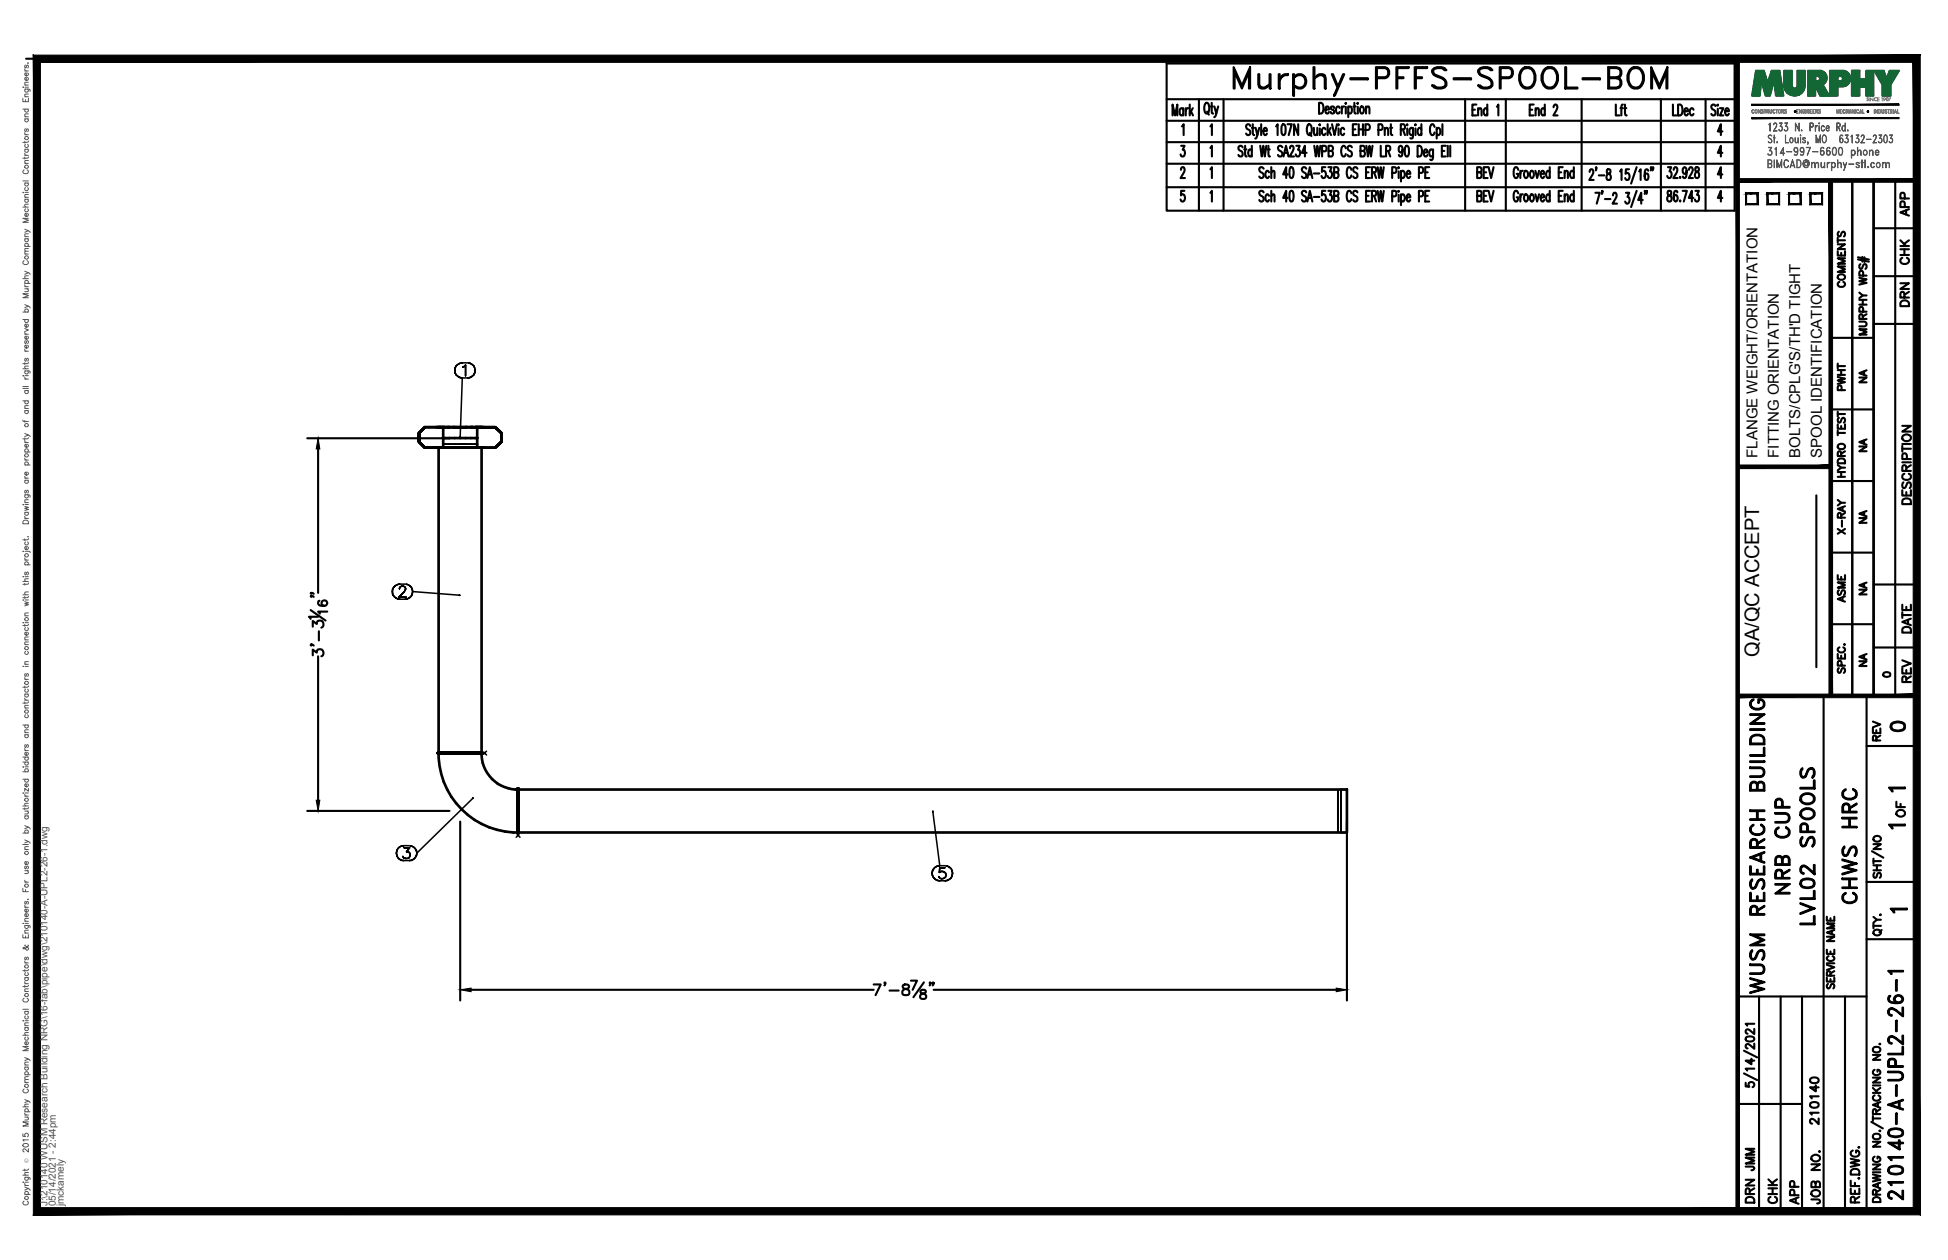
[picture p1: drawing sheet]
<svg xmlns="http://www.w3.org/2000/svg" width="432mm" height="279mm" viewBox="0 0 432 279" stroke-linecap="round" stroke-linejoin="round" font-family="sans-serif">
<defs><g id="words">
<text font-size="10.6" x="272.3" y="22.6">Murphy-PFFS-SPOOL-BOM</text>
<g font-size="6.6">
<text x="397.6" y="199.3" transform="rotate(-90 397.6 199.3)">NRB CUP</text>
<text x="412.4" y="201.4" transform="rotate(-90 412.4 201.4)">CHWS HRC</text>
<text x="403.2" y="206" transform="rotate(-90 403.2 206)">LVL02 SPOOLS</text>
<text x="391.9" y="221.5" transform="rotate(-90 391.9 221.5)">WUSM RESEARCH BUILDING</text>
<text x="422.6" y="267.1" transform="rotate(-90 422.6 267.1)">210140-A-UPL2-26-1</text>
</g>
<g font-size="5.3">
<text x="417.7" y="163.3">0</text>
<text x="389.8" y="260.7" transform="rotate(-90 389.8 260.7)">JMM</text>
<text x="389.8" y="267.8" transform="rotate(-90 389.8 267.8)">DRN</text>
<text x="399.7" y="268.1" transform="rotate(-90 399.7 268.1)">APP</text>
</g>
<g font-size="4.9">
<text x="424" y="49" transform="rotate(-90 424 49)">APP</text>
<text x="424" y="59.6" transform="rotate(-90 424 59.6)">CHK</text>
<text x="409.9" y="64.9" transform="rotate(-90 409.9 64.9)">COMMENTS</text>
<text x="424" y="69.1" transform="rotate(-90 424 69.1)">DRN</text>
<text x="409.9" y="87.8" transform="rotate(-90 409.9 87.8)">PWHT</text>
<text x="424.4" y="112.9" transform="rotate(-90 424.4 112.9)">DESCRIPTION</text>
<text x="409.9" y="119.6" transform="rotate(-90 409.9 119.6)">X-RAY</text>
<text x="409.9" y="134.8" transform="rotate(-90 409.9 134.8)">ASME</text>
<text x="424.4" y="141.5" transform="rotate(-90 424.4 141.5)">DATE</text>
<text x="424.4" y="152.4" transform="rotate(-90 424.4 152.4)">REV</text>
<text x="417.7" y="165.5" transform="rotate(-90 417.7 165.5)">REV</text>
<text x="423" y="182.4" transform="rotate(-90 423 182.4)">OF</text>
<text x="403.9" y="250.5" transform="rotate(-90 403.9 250.5)">210140</text>
<text x="394.8" y="268.1" transform="rotate(-90 394.8 268.1)">CHK</text>
<text x="404.3" y="268.1" transform="rotate(-90 404.3 268.1)">JOB NO.</text>
</g>
<g font-size="4.4">
<text x="414.5" y="86.1" transform="rotate(-90 414.5 86.1)">NA</text>
<text x="414.5" y="101.2" transform="rotate(-90 414.5 101.2)">NA</text>
<text x="414.5" y="117.1" transform="rotate(-90 414.5 117.1)">NA</text>
<text x="414.5" y="133" transform="rotate(-90 414.5 133)">NA</text>
<text x="389.9" y="145.7" transform="rotate(-90 389.9 145.7)">QA/QC ACCEPT</text>
<text x="414.5" y="148.9" transform="rotate(-90 414.5 148.9)">NA</text>
</g>
<text font-size="4" x="416.3" y="151.3">0</text>
<g font-size="3.5">
<text x="417.3" y="176.7">1</text>
<text x="417.3" y="184.9">1</text>
<text x="417.7" y="203.6">1</text>
</g>
<g font-size="3.3">
<text x="389.5" y="101.5" transform="rotate(-90 389.5 101.5)">FLANGE WEIGHT/ORIENTATION</text>
<text x="394.3" y="101.5" transform="rotate(-90 394.3 101.5)">FITTING ORIENTATION</text>
<text x="399.1" y="101.5" transform="rotate(-90 399.1 101.5)">BOLTS/CPLG'S/TH'D TIGHT</text>
<text x="403.8" y="101.5" transform="rotate(-90 403.8 101.5)">SPOOL IDENTIFICATION</text>
</g>
<g font-size="2.2" fill="#545454">
<text x="10.5" y="267.5" transform="rotate(-90 10.5 267.5)">J:\210140 WUSM Research Building NRG\16-fab\pipe\dwg\210140-A-UPL2-26-1.dwg</text>
<text x="12.4" y="267.5" transform="rotate(-90 12.4 267.5)">05/14/2021 - 2:44pm</text>
<text x="14.1" y="267.4" transform="rotate(-90 14.1 267.4)">jmckamely</text>
</g>
<text font-size="1.3" fill="#545454" x="6.3" y="257.9" transform="rotate(-90 6.3 257.9)">Ó</text>
</g></defs>
<!-- layer: HP-CWS-PIPE -->
<g fill="none" stroke="#000" stroke-width=".59">
<path d="M92.9 96l1.3-1.3-1.3 1.3v1.9v-1.9v1.9l1.3 1.4-1.3-1.4 1.3 1.4-1.3-1.4zM94.2 94.7l-1.3 1.3 1.3-1.3M94.2 99.3h4h-4M94.2 94.7h4v4.6M94.2 94.7h9.2M96.7 99.3h.5h-.5M96.7 94.7h1.4M97.2 99.3h.9zM97.2 94.7h1.4M97.2 99.3v67.6h1.4M98.1 99.3h1.2zM98.1 99.3h7.8"/>
<path d="M98.1 97.1h7.8M98.6 94.7h-.5h.5M99.3 99.3h1.3zM99.6 94.7h-.3h.3M100.6 99.3h1.4zM100.6 94.7h1.4h-1.2M100.8 94.7h-.2h.2M103.4 94.7h-1.4h5.3M103.4 99.3h-.2h.2M103.4 99.3h1.4h-1.4M103.4 94.7h2.5h-.5M104.8 99.3h-.4h.4"/>
<path d="M104.8 99.3h1.1h-1.1M105.8 94.7v4.6h4M105.8 99.3h4M105.9 99.3h.9h-.9M105.9 94.7h.9M106.8 99.3h-.7h.7M106.8 99.3h.5h-.5M106.8 99.3v67.6h-.7M109.8 94.7h-4h4M109.8 99.3l1.4-1.4-1.4 1.4M109.8 94.7l1.4 1.3-1.4-1.3 1.4 1.3v1.9l-1.4 1.4 1.4-1.4v-1.9v1.9v-1.9zM97.1 166.9h.2h-.2h.1h-.1h.1h-.1v.2h.2h-.2"/>
<path d="M97.2 166.9h8.9M97.3 167.1h3.4M97.3 166.9h.5zM97.8 166.9h.7zM97.9 167.1h.7h-.7M98.5 166.9h1.1zM98.6 167.1h1h-1M99.6 166.9h1.1zM99.6 167.1h1.2h-1.2M100.7 167.1h1.3M100.7 166.9h1.3zM100.7 167.1h1.3h-1.2"/>
<path d="M100.8 167.1h-3.6a17.5 17.5 0 0 0 17.5 17.5v-9.5a7.9 7.9 0 0 1-7.9-8h-.2h.2M100.8 167.1h1.2h-1.2M102 166.9h4.1M102 167.1h1.2h-1.2M102 167.1h4.7M103.2 167.1h-1.2h1.3M103.2 167.1h1.2M103.2 167.1h1.2h-1.2M104.4 167.1h1M104.4 167.1h1h-1M104.5 166.9h-1.2h1.2M105.4 167.1h.7"/>
<path d="M105.4 167.1h.7h-.7M105.4 166.9h-.9h.9M106.1 167.1h.7M106.1 166.9h.7M106.1 167.1h.5h-.5M106.2 166.9h-.8h.8M106.7 166.9h-.5h.5M106.9 166.9h-.2h.2v.2h-.2h.2M114.7 179.8v1.3zM114.7 178.5v1.3zM114.7 177.4v1.2zM114.7 176.3v1.1z"/>
<path d="M114.7 175.6v.9zM114.7 175.1v.6zM114.7 174.9v.3v-.3v.2v-.2v.2v-.2h.3v9.8h-.3v-.1M115 175.1h183.6v9.5h-183.6zM115 179.8v1.3zM115 178.5v1.3zM115 177.4v1.2zM115 176.3v1.1zM115 175.6v.9zM115 175.1v.6zM115 174.9v.3zM115 174.9v.2"/>
<path d="M114.7 184.6v-9.5v9.6M114.7 184v.6zM114.7 183.2v.9zM114.7 182.2v1.1zM114.7 181v1.3zM115 184.6v-.2v.3M115 184v.6zM115 183.2v.9zM115 182.2v1.1zM115 181v1.3z"/>
</g>
<g fill="none" stroke="#000" stroke-width=".34">
<path d="M98.1 97.1h7.8h-.5M98.1 98.5h7.8h-.5M98.6 99.2h-.5h.5M98.6 97.1h1M98.6 98.5h1M99.6 99.2h-1h1M100.8 99.2h-1.2h1.2M100.8 97.1h1.2M100.8 98.5h1.2M100.8 82.2l.1 .5-.1-.5M100.9 81.6l-.1 .6 .1-.6M100.9 82.7l.2 .4-.2-.4"/>
<path d="M101.1 81.1l-.2 .5 .2-.5M101.1 83.1l.4 .4-.4-.4M101.5 80.8l-.4 .3 .4-.3M101.5 83.5l.5 .2-.5-.2M102 80.5l-.5 .3 .5-.3M102 83.7l.5 .1-.5-.1M102 96.8v.2zM102 99.2h-1.2h1.2M102.5 80.5h-.5h.5M102.5 80.5h1.2M102.6 81.4l.3-.1-.3 .1M102.9 81.3l.3-.3-.3 .3"/>
<path d="M103.2 81v2.3v-2.3M103.2 97.1h-1.2h1.2M103.2 98.5h-1.2h1.2M103.2 99.2h-1.2h1.2M103.7 83.8l.5-.1-.5 .1M103.7 83.8h-1.2l-.5 13M104.2 80.5h-.5h.5M104.2 83.7l.4-.2-.4 .2M104.4 99.2h-1.2h1.2M104.6 80.8l-.4-.3 .4 .3M104.6 83.5l.4-.4-.4 .4M105 81.1l-.4-.3 .4 .3"/>
<path d="M105 83.1l.2-.4-.2 .4M105.2 81.6l-.2-.5 .2 .5M105.2 82.7l.1-.5-.1 .5M105.3 82.2l-.1-.6 .1 .6M105.4 99.2h-1h1M105.9 99.2h-.5h.5M87 131.2v.5v-.5M87 130.7v.5v-.5M87 131.7l.3 .5-.3-.5M87.3 130.2l-.3 .5 .3-.5M87.3 132.2l.4 .3-.4-.3M87.7 129.9l-.4 .3 .4-.3"/>
<path d="M87.7 132.5l.4 .3-.4-.3M88.1 129.6l-.4 .3 .4-.3M88.1 132.8l.5 .1-.5-.1M88.4 132.4h1.6h-1.6M88.5 130.6v-.1v.1M88.5 130.5l.2-.3-.2 .3M88.6 129.5l-.5 .1 .5-.1M88.6 132.9h1.2M88.6 129.5h1.2M88.7 130.2l.1-.1-.1 .1M88.8 130.1l.2-.1-.2 .1M89 130h.4h-.4"/>
<path d="M89.4 130l.3 .1-.3-.1M89.6 131.3l-1.2 1.1 1.2-1.1M89.7 130.1l.1 .1-.1-.1M89.8 130.9l-.2 .4 .2-.4M89.8 130.2l.1 .3-.1-.3M89.8 132.9l.5-.1-.5 .1M89.9 130.7l-.1 .2 .1-.2M89.9 130.5v.2v-.2M90.3 129.6l-.5-.1 .5 .1M90.3 132.8l.5-.3-.5 .3M90.8 129.9l-.5-.3 .5 .3M90.8 132.5l.4-.3-.4 .3"/>
<path d="M91.2 130.2l-.4-.3 .4 .3M91.2 132.2l.2-.5-.2 .5M91.4 130.7l-.2-.5 .2 .5M91.4 131.7l.1-.5-.1 .5M91.5 131.2l-.1-.5 .1 .5M91.5 131.2l10.3 .8M101.8 131.9l.2 .1zM104.8 177.1l-12.4 12.1M104.9 176.9l-.1 .2zM106.8 167.1h.8l.3 .3M107.9 166.6l-.3 .3h-.8M206.8 179.8v.2z"/>
<path d="M296.5 179.8v-1.2v1.2M296.5 178.6v-1.2v1.2M296.5 177.4v-.9v.9M296.5 176.5v-.8v.8M296.5 175.7v-.5v.5M296.5 175.2v-.1v.1M297.3 179.8v-1.2v1.2M297.3 177.4v1.2zM297.3 176.4v1zM297.3 175.7v.8zM297.3 175.2v.5zM297.3 175v.2z"/>
<path d="M297.3 175.7v-.7h1.3v9.6h-1.3M297.3 175v.1M297.3 175.7v8.9M298.6 179.8v-1.2v1.2M298.6 177.4v1.2zM298.6 176.4v1zM298.6 175.7v.8zM298.6 175.2v.5zM298.6 175v.2zM298.6 175v.1M87.9 189.2l.1 .5-.1-.5M88 188.7l-.1 .5 .1-.5"/>
<path d="M88 189.7l.2 .4-.2-.4M88.2 188.2l-.2 .5 .2-.5M88.2 190.1l.3 .4-.3-.4M88.5 187.8l-.3 .4 .3-.4M88.5 190.5l.5 .3-.5-.3M89 187.6l-.5 .2 .5-.2M89 190.8h.5h-.5M89.3 189.9l.3 .4zM89.5 187.5l-.5 .1 .5-.1M89.5 190.8h1.2M89.5 187.5h1.2M89.6 188h1.2h-1.2"/>
<path d="M89.6 190.3l.6 .1zM90.1 188.9h.4h-.4M90.5 188.9l.2 .1-.2-.1M90.6 190.3l-.4 .1 .4-.1M90.7 189l.1 .1-.1-.1M90.7 190.8h.5h-.5M90.8 188l-.7 .9 .7-.9M90.8 190l-.2 .3 .2-.3M90.8 189.1l.1 .4-.1-.4M90.9 189.5l-.1 .5zM91.2 187.6l-.5-.1 .5 .1M91.2 190.8l.5-.3-.5 .3"/>
<path d="M91.7 187.8l-.5-.2 .5 .2M91.7 190.5l.4-.4-.4 .4M92.1 188.2l-.4-.4 .4 .4M92.1 190.1l.2-.4-.2 .4M92.3 188.7l-.2-.5 .2 .5M92.3 189.7l.1-.5-.1 .5M92.4 189.2l-.1-.5 .1 .5M114.7 184.6v.8l-.3 .3M115 184.6v.8l.3 .3M206.6 193.6l.1 .6-.1-.6M206.7 193.1l-.1 .5 .1-.5M206.7 194.2l.3 .4-.3-.4"/>
<path d="M206.8 180l1.5 12M207 192.6l-.3 .5 .3-.5M207 194.6l.3 .4-.3-.4M207.3 192.3l-.3 .3 .3-.3M207.3 195l.5 .2-.5-.2M207.8 192.1l-.5 .2 .5-.2M207.8 195.2l.5 .1-.5-.1M208.2 194.6l-.1-.2 .1 .2M208.2 193.4h.1h-.1M208.3 192l-.5 .1 .5-.1M208.3 192.4l-.1 1 .1-1M208.3 194.7l-.1-.1 .1 .1"/>
<path d="M208.3 193.4l.3-.2-.3 .2M208.3 195.3h1.2M208.3 192h1.2M208.6 194.8l-.3-.1 .3 .1M208.6 193.2h.4h-.4M209 194.8h-.4h.4M209 193.2l.3 .2-.3-.2M209.3 194.7l-.3 .1 .3-.1M209.3 193.4l.3 .2-.3-.2M209.5 192.4h-1.2h1.2M209.5 195.3l.5-.1-.5 .1M209.6 194.5l-.3 .2 .3-.2"/>
<path d="M209.6 193.6l.1 .3-.1-.3M209.7 193.9l-.1 .6zM210 192.1l-.5-.1 .5 .1M210 195.2l.5-.2-.5 .2M210.5 192.3l-.5-.2 .5 .2M210.5 195l.3-.4-.3 .4M210.8 192.6l-.3-.3 .3 .3M210.8 194.6l.3-.4-.3 .4M211.1 193.1l-.3-.5 .3 .5M211.1 194.2v-.6v.6M211.1 193.6v-.5v.5M296.5 184.6v-.2v.2"/>
<path d="M296.5 184.4v-.4v.4M296.5 184v-.8v.8M296.5 183.2v-1v1M296.5 182.2v-1.2v1.2M296.5 181v-1.2v1.2M297.3 184.4v.2zM297.3 184v.5zM297.3 184v-.8v.8M297.3 182.2v1zM297.3 181v1.2zM297.3 181v-1.2v1.2M298.6 184.4v.2z"/>
<path d="M298.6 184v.5zM298.6 184v-.8v.8M298.6 182.2v1zM298.6 181v1.2zM298.6 181v-1.2v1.2M298.6 184.6h.1"/>
</g>
<g fill="#000">
<circle cx="99.6" cy="98.5" r=".17"/>
<circle cx="99.6" cy="97.1" r=".17"/>
<circle cx="103.2" cy="98.5" r=".17"/>
<circle cx="103.2" cy="97.1" r=".17"/>
<circle cx="104.4" cy="97.1" r=".17"/>
<circle cx="104.4" cy="98.5" r=".17"/>
<circle cx="102" cy="167.1" r=".3"/>
</g>
<!-- layer: PS-BDR -->
<g fill="#000" stroke="#000" stroke-width=".22">
<path d="M388.3 26.1v.2l32.6-.2zM388.3 26.3l32.6-.2v.2z"/>
<path d="M388.3 23.1v.3l32.6-.3zM388.3 23.4l32.6-.3v.3z"/>
<path d="M7.4 12.2v257.2l1.6-1.6zM7.4 12.2l1.6 1.6v254zM7.4 12.2l1.6 1.6 416.6-1.6zM9 13.8l416.6-1.6-1.5 1.6zM425.6 12.2l-1.5 1.6 1.5 255.6zM424.1 13.8l1.5 255.6-1.5-1.6zM7.4 269.4h418.2l-1.5-1.6zM9 267.8h415.1l-416.7 1.6z"/>
</g>
<!-- layer: PS-BDR-T -->
<g fill="none" stroke="#000" stroke-width=".47">
<path d="M415.3 40v114.3h-4.7v-114.2v114.2h-4.8v-114.2M387 42.9h2.6v2.4h-2.6zM391.8 42.9h2.6v2.4h-2.6zM396.6 42.9h2.5v2.4h-2.5zM401.3 42.9h2.6v2.4h-2.6zM411.8 57.5l2.5 .5M411.8 57.1l2.5 .5M412.4 58.6a.59 .59 0 0 0-.3 .5 .59 .59 0 0 0 .4 .5l.3-.1 .3-.8 .4-.1a.64 .64 0 0 1 0 1M412.8 57v1M413.3 57.1v1M405.8 74.9h9.5M412.1 71.3l1.4 .1a.52 .52 0 0 1 .2 .6 .52 .52 0 0 1-.4 .4h-1.2"/>
<path d="M412.1 61.6l1.7 .4-1.7 .3 1.7 .4-1.7 .4M412.1 67.5h1.7M412.1 66.5h1.7M412.1 64.9l.8 .6M412.9 70.7l-.1-.9-.4-.1-.3 .3v.7h1.7M412.9 66.5v1M413 69.1l-.1-.9-.5-.1-.3 .3v.7h1.7M413 61.1l-.1-.9-.5-.1-.3 .3v.7h1.7M413.8 73h-1.7l1.7 .6-1.7 .6h1.7M413.8 65.5h-.9l-.8 .6M413.8 69.7l-.9 .5M405.8 90.8h9.5"/>
<path d="M407.4 94.1v1h1.6v-1M407.4 96h1.6M407.4 91.3v1.1M407.4 95.4v1.1M407.4 91.8h1.6M407.4 98.7a.79 .79 0 0 1 1-.3 .79 .79 0 0 1 .5 .9 .78 .78 0 0 1-1 .3 .78 .78 0 0 1-.5-.9zM407.6 92.7a.59 .59 0 0 0-.3 .5 .59 .59 0 0 0 .4 .5l.3-.1 .3-.8 .4-.1a.65 .65 0 0 1 0 1M408.1 94.5v.6M402.6 109.8v38.1M405.8 106.7h9.5M407.4 105.7h1.6M407.4 104.7h1.6"/>
<path d="M407.4 103.1l.7 .6M407.4 102a.9 .9 0 0 1 1.6 .2v.5h-1.6zM408.1 101.1l-.1-.9-.3-.1-.3 .3v.7h1.6M408.1 104.7v1M409 103.7h-.9l-.7 .6M409 100.1l-.9 .5M405.8 122.5h9.5M405.8 138.4h9.5M407.4 145v1h1.6v-1M407.6 148.2a.59 .59 0 0 0-.3 .5 .59 .59 0 0 0 .4 .5l.3-.2 .3-.7 .4-.1a.65 .65 0 0 1 0 1M407.7 143.5a.59 .59 0 0 0-.3 .7 .59 .59 0 0 0 .6 .5h.4a.59 .59 0 0 0 .6-.5 .59 .59 0 0 0-.4-.7M408.1 145.4v.6"/>
<path d="M408.2 147.6l-.1-.9-.4-.2-.3 .4v.7h1.6M408.8 142.9h.2z"/>
</g>
<!-- layer: PS-DIM -->
<path d="M5.8 13h419" fill="none" stroke="#000" stroke-width=".47"/>
<!-- layer: 0 -->
<g fill="none" stroke="#000" stroke-width=".47">
<path d="M415.3 40v114.3M420.1 40v114.3M415.3 50.6h9.5M415.3 61.2h9.5M415.3 71.8h9.5M415.3 129.6h9.5M415.3 143.6h9.5M386.6 238l2.9 1.5M386.6 233l2.9 1.5M387 230l.8-.2a.85 .85 0 0 1 1.1 .6 1.14 1.14 0 0 1-1.9 0zM388.2 234.8v1.2l-1.2-.8h1.9M388.9 237h-1.9l.3 .4"/>
<path d="M388.9 231.4v1.2l-1-.8-.6-.3-.3 .2v.5l.4 .3M388.9 228.2v1.1l-1-.8-.6-.3-.3 .2v.5l.4 .3M388.9 227h-1.9l.3 .4M387 240.1v.8l.8 .1a.62 .62 0 0 1 0-.9 .62 .62 0 0 1 .9 .1 .62 .62 0 0 1-.2 .9"/>
</g>
<g fill="#000" stroke="#000" stroke-width=".22">
<path d="M384.8 13l.8 255.6v-255.6zM384.8 13l.8 255.6h-.8z"/>
<path d="M385.2 39.6v.8l39.6-.8zM385.2 40.4l39.6-.8v.8z"/>
<path d="M424.5 40l.8 114.3v-114.3zM424.5 40l.8 114.3h-.8z"/>
<path d="M385.2 153.9v.8l39.6-.8zM385.2 154.7l39.6-.8v.8z"/>
</g>
<!-- layer: PS-LOGO -->
<g fill="none" stroke="#545454" stroke-width=".22">
<path d="M5.1 19.3h.1zM5.5 19.8h.9l.2 .1v.4M5.5 15.3v.3l.3 .1M5.5 18.9h.8M5.5 15.7h.8M5.5 19.3h.8M5.7 19.8a.38 .38 0 0 0-.1 .5 .38 .38 0 0 0 .6 0 .38 .38 0 0 0-.1-.5M5.7 14.4l-.2 .3v.3h.3l.1-.4 .2-.2 .2 .3-.2 .4M6.1 17.2a.38 .38 0 0 1 .1 .5 .38 .38 0 0 1-.6 0 .38 .38 0 0 1 .1-.5h.1v.7M6.1 16.2a.38 .38 0 0 1 .1 .5 .38 .38 0 0 1-.6 0 .38 .38 0 0 1 .1-.5h.1v.6M6.2 13.9v.1zM6.3 18.2l-.8 .1v.3l.2 .3"/>
<path d="M5.1 21.8v.7h1.2v-.7M5.1 24.2h1.2M5.4 37.7a.43 .43 0 0 0-.3 .5 .43 .43 0 0 0 .4 .3h.3a.43 .43 0 0 0 .5-.3 .43 .43 0 0 0-.3-.5M5.5 34v.3l.3 .1M5.5 29.4v.3l.3 .2M5.5 31.3v.4M5.5 34.8v.4M5.5 36.2h.8M5.5 34.4h.8M5.5 33.1h.8M5.5 29.9h.8M5.5 26.4h.8"/>
<path d="M5.5 25.9h.8M5.5 21.4h.8M5.7 33.1a.38 .38 0 0 0-.1 .5 .38 .38 0 0 0 .6 0 .38 .38 0 0 0-.1-.5M5.7 32a.4 .4 0 0 0-.1 .6 .4 .4 0 0 0 .6 0 .4 .4 0 0 0-.1-.6M5.7 28.6l-.2 .2v.3h.3l.1-.4 .2-.1 .2 .2-.2 .4M5.7 26.4a.38 .38 0 0 0-.1 .5 .38 .38 0 0 0 .6 0 .38 .38 0 0 0-.1-.5M5.7 24.2a.38 .38 0 0 0-.1 .6 .38 .38 0 0 0 .6 0 .38 .38 0 0 0-.1-.6M5.7 22.1v.4M6.3 35.6h-.8v.3l.2 .3M6.3 34.8l-.3 .3h-.9M6.3 31.3l-.3 .3h-.9M6.3 25.3h-.8v.3l.2 .3"/>
<path d="M6.3 20.9h-.8v.3l.2 .2M391.9 34.2l.2 .2M392 36.3l.6-.1v-.6l-.6-.1v1.6l.6-.1v-.6h-.6M392.1 30a.44 .44 0 0 1 .7 .2 .38 .38 0 0 0-.6-.2 .38 .38 0 0 0-.1 .5l.4 .3a.46 .46 0 0 1 .2 .7 .46 .46 0 0 1-.7-.1 .41 .41 0 0 0 .6 .1 .41 .41 0 0 0 0-.6l-.6-.4zM392.3 33.3a.53 .53 0 0 1 .5 .8 .53 .53 0 0 1-.9 0 .47 .47 0 0 0 .7 .2l.2-.3M392.4 27.2l-.1 1.9v-1.7l-.2 .2zM392.4 36.3l.3 .1v.6l-.8 .2v-1.8l.8 .2v.6l-.3 .2M392.5 33.4a.51 .51 0 0 1 .3 .5 .51 .51 0 0 1-.3 .5M392.7 32.8l-.7-.1h.8l-.5 .7M392.7 32.7l-.5 .7 .4 .1 .2 .3M393.1 30.5l.4 .1zM393.1 29l.8 .1h-.8l.7-1.3-.2-.5h-.2l-.3 .4 .1-.3a.39 .39 0 0 1 .6 0 .39 .39 0 0 1 0 .5l-.7 1.2"/>
<path d="M393.3 35.4v1.8zM393.3 29.9v1.8zM393.4 33l.4-.3v1.7l-.1-1.6zM393.9 35.4l.5 1.5 .6-1.5v1.8l-.1-1.4-.5 1.4-.5-1.4v1.4zM393.9 31.4l.1 .3zM393.9 31.5l.1 .1zM394.4 28.8l.1 .2M394.7 27.9a.55 .55 0 0 1 .4 .7 .55 .55 0 0 1-.7 .4l-.1-.3 .4 .3 .3-.4M394.7 33.9l.9 .1h-1l.7-1.3v1.7v-1.5l-.6 1.1M394.8 28l.2 .5-.2 .5M395 27.3l-.6-.1h.6l-.3 .8M395 27.2l-.4 .8 .4 .1v.3"/>
<path d="M395.5 28.8l.2 .2M395.7 35.5a.47 .47 0 0 1 .7 .3l-.3-.3h-.3a1.08 1.08 0 0 0 0 1.6h.3l.3-.3a.44 .44 0 0 1-.4 .4 .44 .44 0 0 1-.5-.4l-.1-.7zM395.8 29.9v1.7l.7 .1h-.7zM395.8 27.9a.55 .55 0 0 1 .5 .7 .55 .55 0 0 1-.7 .4l-.1-.3 .4 .3 .4-.4M396 28l.3 .5-.3 .5M396 33.6l1.2 .1zM396.2 27.3l-.6-.1h.7l-.5 .8M396.2 27.2l-.4 .8 .3 .1 .2 .3M396.9 30.6a.57 .57 0 0 1 .7 .4 .57 .57 0 0 1-.4 .7l-.3-.1-.2-.4zM396.9 36.8h.8M397 30.6a.52 .52 0 0 1 .4 .5 .52 .52 0 0 1-.4 .5l-.2-.4zM397 36.7h.7"/>
<path d="M397.3 35.4l.6 1.8-.6-1.5-.5 1.5zM397.7 33.3l.3 .4 .3-.1 .2-.3M397.7 33.1l.3-.3h.3l.2 .3M397.8 34.3h.5M397.9 30.5l.1 1 .3 .1 .3-.2-.3 .3-.3-.1-.1-.2zM398 27.2l.8 1.6v-1.6v1.9l-.8-1.6v1.6zM398 32.8l-.3 .4 .3 .5M398.2 32.8a1.22 1.22 0 0 1 .1 1.6M398.3 35.4h.5a1.05 1.05 0 0 1 0 1.8h-.5zM398.3 35.5a.84 .84 0 0 1 .9 .5 .84 .84 0 0 1-.2 .9l-.7 .2zM398.5 33.5l-.2 .2a.49 .49 0 0 1-.6-.2 .49 .49 0 0 1 .1-.6 .49 .49 0 0 1 .7 0v.4a.81 .81 0 0 1-.5 1.1l-.3-.2 .1 .2M398.5 33.3l-.3 .4"/>
<path d="M398.6 30.5v1.2zM399 30l.1-.1v.3zM399.1 33.3l.3 .4 .3-.1 .1-.3M399.1 33.1l.3-.3h.3l.1 .3M399.1 30h.1M399.1 30.5v1.2zM399.1 34.3h.6M399.4 28.8v.3l-.1-.1zM399.4 28.9h.1M399.4 32.8a.51 .51 0 0 0-.3 .4 .51 .51 0 0 0 .3 .5M399.5 32.8a1.22 1.22 0 0 1 .1 1.6M399.6 31.5h.6"/>
<path d="M399.6 30.8l.6 .6-.2 .3-.4-.1v-.2l.1 .2M399.6 30.7h.6M399.7 30.6v.3M399.8 33.5l-.1 .2a.5 .5 0 0 1-.7-.5 .5 .5 0 0 1 .7-.4l.2 .5a.83 .83 0 0 1-.5 1.1l-.3-.2 .1 .2M399.8 33.3l-.3 .4M399.9 35.6a.74 .74 0 0 1 1 .2 .74 .74 0 0 1-.1 1l-.1-1 .1 .9a.68 .68 0 0 0-.3-1.2 .68 .68 0 0 0-.8 .9 .66 .66 0 0 0 .4 .7 .66 .66 0 0 0 .7-.2 .7 .7 0 0 1-.9 .1 .7 .7 0 0 1-.2-.8zM400 36l.2-.2 .4 .1 .1 .2-.5-.2-.2 .3 .1 .4 .4 .1 .2-.2-.1 .2-.4 .1-.2-.2zM400.1 30.6l.1 .2-.2-.3-.4 .1v.2l.6 .5M400.1 31.2v.4M400.7 31.5h.1M400.8 31.9l-.1-.5 .1 .4-.2 .2M400.8 31.7v.1"/>
<path d="M401.3 28.1l.6-.1v-.6l-.6-.1-.1 1.8v-1.9h.5l.2 .4v.4l-.2 .2h-.4M401.3 32.7l-.7 1.7 .7-1.7h-.9l.9 .1M401.6 36v1.2zM401.8 33.6l1.2 .1zM401.8 36.1h.5l.1 1.1-.2-1-.3-.1-.3 .3zM402.4 27.8v1.3zM402.5 29.9l.5 1.5 .5-1.5v1.8l-.1-1.4-.4 1.4-.4-1.4-.1 1.4zM402.6 36.1h.4l.1 1.1-.1-1-.3-.1-.3 .3zM402.6 27.9l.3-.1-.3 .2-.2 .4zM403.2 27.2l.1 .1v.2zM403.2 27.3h.1M403.2 27.8l.1 1.3z"/>
<path d="M403.5 34l.4 .4 .3-.1 .1-.3M403.5 33.8l.4-.4 .3 .1 .1 .3M403.6 36l.2 1 .3 .1 .3-.2-.3 .3-.4-.1zM403.7 32.8h.5M403.8 32.8l-.2 .2a1.17 1.17 0 0 0 .2 1.4M403.8 27.9l.4-.1 .2 .4-.2-.3a.54 .54 0 0 0-.4 .6 .54 .54 0 0 0 .4 .5l.2-.3-.2 .4h-.2l-.3-.5zM403.8 33.4l-.3 .5M404.1 33.4l.2 .5-.2 .5M404.1 30l.2-.1a.95 .95 0 0 1 .6 .9 .95 .95 0 0 1-.6 .9 1.24 1.24 0 0 1-.2-1.7zM404.1 30.1l.2-.1a.87 .87 0 0 1 .5 .8 .87 .87 0 0 1-.5 .8 1.19 1.19 0 0 1-.2-1.5zM404.2 32.8l.1 .1-.4-.2a1.42 1.42 0 0 0-.2 1.7 .49 .49 0 0 0 .6-.2 .49 .49 0 0 0-.1-.7 .49 .49 0 0 0-.7 .1M404.4 36l.1 1.2z"/>
<path d="M404.8 28.4h.6l-.2-.5a.54 .54 0 0 0-.4 .6 .54 .54 0 0 0 .4 .5l.2-.3-.2 .4a.63 .63 0 0 1-.4-.6 .63 .63 0 0 1 .4-.7l.3 .7h-.7M404.9 34l.3 .4 .3-.1 .2-.3M404.9 33.8l.3-.4 .3 .1 .2 .3M405 36l.1 1.2zM405.1 32.8h.5M405.1 32.8l-.1 .2a1.17 1.17 0 0 0 .2 1.4M405.2 33.4l-.3 .5M405.3 36.1l.3-.1-.5 .5zM405.4 33.4l.3 .5-.3 .5M405.5 32.8l.2 .1a.36 .36 0 0 0-.6-.1l-.2 .6v.8l.2 .2a.49 .49 0 0 0 .6-.2 .49 .49 0 0 0-.1-.7 .49 .49 0 0 0-.7 .1M406 36v1.8zM406.2 36.1a.53 .53 0 0 1 .7 .5 .53 .53 0 0 1-.7 .5l-.2-.2 .3 .2a.51 .51 0 0 0 .5-.5 .51 .51 0 0 0-.5-.5l-.3 .2z"/>
<path d="M406.3 32.8l.4-.1a1.13 1.13 0 0 1 0 1.7h-.1a1.28 1.28 0 0 1-.3-1.6zM406.3 34.3h.6M406.3 32.8h.6M406.4 32.8l-.2 .6 .2 1M406.8 32.8l.2 .6-.2 1M407.2 28.1l.6-.1v-.6l-.6-.1-.1 1.8v-1.9l.7 .1 .1 .7-.3 .2h-.4M407.3 35.4l.1 1.8zM407.5 28.2l.4 .9-.3-.9M407.6 36.1h.5l.1 1.1-.2-1-.3-.1-.3 .3zM407.7 32.8l.3-.1a1.13 1.13 0 0 1 0 1.7h-.1a1.28 1.28 0 0 1-.2-1.6zM407.7 34.3h.5M407.7 32.8h.5"/>
<path d="M407.8 32.8l-.2 .6 .2 1M407.8 31.3l.3 .3 .4-.3M407.8 31l.3-.3 .4 .3M408 30.1h.4M408 30l-.1 .3a1.28 1.28 0 0 0 .2 1.3M408.1 30.7l-.3 .4M408.2 32.8l.2 .6-.2 1M408.2 30.7l.3 .4-.3 .5M408.4 30l.1 .2a.33 .33 0 0 0-.5-.2l-.2 .7 .2 .9a.48 .48 0 0 0 .5-.5 .48 .48 0 0 0-.5-.4l-.2 .1M408.5 27.9l.3-.1 .2 .3-.2-.2a.54 .54 0 0 0-.5 .6 .54 .54 0 0 0 .5 .5l.2-.2-.2 .3-.5-.3zM409 27.2l.1 1.9zM409 37l-.5-1 .5 1.2"/>
<path d="M409 31.4l.1 .2M409.2 30.7l.4 .1 .1 .2M409.3 30.6a.53 .53 0 0 1 .4 .6 .53 .53 0 0 1-.7 .4v-.2a.36 .36 0 0 0 .6 .1l.1-.2M409.3 36l-.6 1.8zM409.4 30.7l.3 .4-.3 .5M409.6 28.8v.3zM409.6 28.9v.1zM409.6 30l-.6-.1h.7l-.4 .8M409.6 29.9l-.4 .8M409.8 36.4h1.1zM410.4 33.3v1.7zM410.6 33.3a.53 .53 0 0 1 .7 .6 .53 .53 0 0 1-.7 .5l-.2-.2 .3 .2a.51 .51 0 0 0 .5-.5 .51 .51 0 0 0-.5-.6l-.3 .2z"/>
<path d="M410.6 29.9l-.1 1.8v-1.6l-.2 .2zM411.3 31.4l.2 .2M411.5 37h.6M411.5 36.4l.6 .3v.2a.38 .38 0 0 1-.3 .3 .38 .38 0 0 1-.4-.3l.2 .2M411.5 36.2h.6M411.6 36.1v.3M411.6 30.6a.52 .52 0 0 1 .5 .6 .52 .52 0 0 1-.7 .4l-.1-.2a.36 .36 0 0 0 .6 .1l.2-.2M411.7 32.7l.1 1.7zM411.8 30.7l.3 .4-.1 .3-.2 .2M412 36.1l.1 .2a.38 .38 0 0 0-.3-.3 .38 .38 0 0 0-.4 .3l.7 .5M412 36.7v.4M412 33.3h.5v1.1v-.8l-.2-.3-.5 .3z"/>
<path d="M412 30l-.6-.1h.7l-.5 .8M412 29.9l-.4 .8 .3 .1 .2 .2M412.5 36l.5 .1zM412.5 31.6l.8 .1h-.8l.7-1.3-.2-.4h-.2l-.3 .3 .1-.2a.39 .39 0 0 1 .6-.1 .39 .39 0 0 1 0 .6l-.7 1.1M412.7 35.4l.1 1.8zM413.2 33.3a.54 .54 0 0 1 .7 .6 .54 .54 0 0 1-.7 .5l-.2-.5zM413.4 35.4l.1 1.8zM413.7 30.8l1 .1zM414 36.9l.2 .1-.1 .2zM414 37l.1 .1zM414.4 33.3v1.1zM414.6 33.3h.5l.1 1.1-.1-1-.3-.1-.4 .3z"/>
<path d="M414.7 36.3l.3-.3 .4 .1v.3v-.2a.46 .46 0 0 0-.7 .4 .46 .46 0 0 0 .7 .4v-.1l-.2 .3a.59 .59 0 0 1-.5-.3 .59 .59 0 0 1 0-.6zM415.2 31.6l.8 .1h-.9a1.94 1.94 0 0 0 .8-1.4l-.2-.3h-.3l-.2 .3 .1-.2 .4-.2 .2 .5-.7 1.3M415.7 33.8h.7l-.2-.5a.48 .48 0 0 0-.5 .6 .48 .48 0 0 0 .6 .4l.1-.2-.1 .3a.53 .53 0 0 1-.6-.5 .53 .53 0 0 1 .6-.6l.2 .6h-.8M416 36.3l.1-.2a.53 .53 0 0 1 .7 .5 .53 .53 0 0 1-.7 .5l-.1-.2zM416.4 31.4l.2 .2M416.7 30.6a.53 .53 0 0 1 .5 .6 .53 .53 0 0 1-.7 .4l-.2-.2 .5 .2 .3-.3M416.9 30.7l.2 .4-.2 .5M417.1 30l-.6-.1h.6l-.4 .8M417.1 29.9l-.5 .8 .4 .1 .1 .2M417.3 36l.1 1.2zM417.5 36.1h.5l.1 1.1-.1-.8-.2-.3-.4 .3zM417.7 30l.3-.1a1.32 1.32 0 0 1 0 1.8l-.3-.1-.2-.7z"/>
<path d="M417.7 31.5h.5M417.7 30.1h.5M417.8 30l-.2 .7 .2 .9M418.2 30l.1 .7-.1 .9M418.3 36.1h.4l.1 1.1-.1-1-.3-.1-.3 .3zM418.8 31.4l.2 .2M419.1 30.6a.53 .53 0 0 1 .4 .6 .53 .53 0 0 1-.7 .4v-.2a.36 .36 0 0 0 .6 .1l.1-.2M419.3 30.7l.2 .4-.2 .5M419.4 30l-.6-.1h.7l-.4 .8M419.4 29.9l-.4 .8 .4 .1 .1 .2M5.1 42.7h.1zM5.1 45.9h1.2"/>
<path d="M5.1 40.1h1.2M5.4 57.8a.43 .43 0 0 0-.3 .5 .43 .43 0 0 0 .4 .4h.3a.43 .43 0 0 0 .5-.4 .43 .43 0 0 0-.3-.5M5.5 50.8l.8 .4-.8 .3M5.5 56.3h.8M5.5 54.6h1.2M5.5 52.9h.8M5.5 52.5h.8M5.5 44.2h.8M5.5 43.8h.8M5.5 40.6h.8M5.5 42.7h.8M5.7 54.6a.38 .38 0 0 1-.1-.5 .38 .38 0 0 1 .6 0 .38 .38 0 0 1-.1 .5"/>
<path d="M5.7 52.9a.38 .38 0 0 0-.1 .6 .38 .38 0 0 0 .6 0 .38 .38 0 0 0-.1-.6M5.7 46.3a.38 .38 0 0 0-.1 .6 .38 .38 0 0 0 .6 0 .38 .38 0 0 0-.1-.6M5.7 44.2a.38 .38 0 0 0-.1 .5 .38 .38 0 0 0 .6 0 .38 .38 0 0 0-.1-.5M5.7 41.6a.38 .38 0 0 0-.1 .6 .38 .38 0 0 0 .6 0 .38 .38 0 0 0-.1-.6M5.7 40.6a.38 .38 0 0 0-.1 .5 .38 .38 0 0 0 .6 0 .38 .38 0 0 0-.1-.5M6.1 47.3a.38 .38 0 0 1 .1 .6 .38 .38 0 0 1-.6 0 .38 .38 0 0 1 .1-.6h.1v.7M6.3 55.7l-.8 .1v.2l.2 .3M6.3 55.1h-.8v.3l.2 .3M6.3 51.8l-.8 .1v.3l.2 .3M6.3 51.2l.4 .4M6.3 48.4h-1.2l1.2 .4-1.2 .5h1.2M6.3 45.3h-.8v.3l.2 .3"/>
<path d="M6.3 43.1l-.8 .1v.3l.2 .3M5.1 70.9h1.2M5.1 69.2h1.2M5.1 61.8h1.2M5.5 77.4v.3l.3 .2M5.5 73.7v.2l.3 .2M5.5 72.8l.8 .4-.8 .3M5.5 67.5l.8 .4-.8 .3M5.5 63.1v.3l.3 .2M5.5 60.1l.8 .4-.8 .3M5.5 77.9h.8M5.5 74.1h.8"/>
<path d="M5.5 64h.8M5.5 63.6h.8M5.5 62.9h1.2M5.7 79.4l-.2 .3v.3h.3l.1-.4 .2-.2 .2 .3-.2 .4M5.7 75.6l-.2 .2v.3h.3l.1-.4 .2-.1 .2 .2-.2 .4M5.7 70.9a.38 .38 0 0 0-.1 .5 .38 .38 0 0 0 .6 0 .38 .38 0 0 0-.1-.5M5.7 69.2a.38 .38 0 0 1-.1-.6 .38 .38 0 0 1 .6 0 .38 .38 0 0 1-.1 .6M5.7 62.9a.38 .38 0 0 1-.1-.6 .38 .38 0 0 1 .6 0 .38 .38 0 0 1-.1 .6M6 64l.3 .3-.1 .3-.7 .1M6.1 76.5a.38 .38 0 0 1 .1 .6 .38 .38 0 0 1-.6 0 .38 .38 0 0 1 .1-.6h.1v.7M6.1 74.5a.38 .38 0 0 1 .1 .6 .38 .38 0 0 1-.6 0 .38 .38 0 0 1 .1-.6h.1v.7M6.1 71.9a.38 .38 0 0 1 .1 .5 .38 .38 0 0 1-.6 0 .38 .38 0 0 1 .1-.5h.1v.6"/>
<path d="M6.3 67.9l.4 .4M6.3 65.1h-1.2l1.2 .5-1.2 .4h1.2M6.3 61.2h-.8v.3l.2 .3M6.3 60.5l.4 .4M5.1 93.2l.2 .3h1M5.1 83.3h.1zM5.1 88.9h1.2M5.1 86.1h1.2M5.1 85.7h1.2M5.1 81.8h1.2M5.5 97.6v.3l.3 .2M5.5 96.1l.8 .4-.8 .3"/>
<path d="M5.5 83.6v.3l.3 .2M5.5 82.2l1 .1 .1 .4M5.5 80.4v.4M5.5 93.2v.4M5.5 97.1v.4M5.5 98.1h.8M5.5 91h.8M5.5 90.6h.8M5.5 86.6h.8M5.5 84.1h.8M5.5 83.3h.8M5.7 91a.38 .38 0 0 0-.1 .6 .38 .38 0 0 0 .6 0 .38 .38 0 0 0-.1-.6"/>
<path d="M5.7 88.9a.38 .38 0 0 0-.1 .5 .38 .38 0 0 0 .6 0 .38 .38 0 0 0-.1-.5M5.7 86.6a.38 .38 0 0 0-.1 .6 .38 .38 0 0 0 .6 0 .38 .38 0 0 0-.1-.6M5.7 82.2a.38 .38 0 0 0-.1 .6 .38 .38 0 0 0 .6 0 .38 .38 0 0 0-.1-.6M6.1 98.5a.38 .38 0 0 1 .1 .6 .38 .38 0 0 1-.6 0 .38 .38 0 0 1 .1-.6h.1v.7M6.3 97.1l-.3 .2h-.9M6.3 96.5l.4 .3M6.3 89.9l-.8 .1v.3l.2 .3M6.3 81.2h-.8v.3l.2 .3M6.3 80.4l-.3 .2h-.9M5.1 111.9h.1zM5.2 115.6a.69 .69 0 0 1 1.1 .1v.4h-1.2zM5.5 114.5v.3l.3 .2"/>
<path d="M5.5 112.3l.8 .2-.8 .2 .8 .3-.8 .2M5.5 109.7h.9l.2 .1v.5M5.5 105.6v.3l.3 .1M5.5 101.6v.2l.3 .2M5.5 119.5v.4M5.5 115h.8M5.5 113.6h.8M5.5 111.4h.8M5.5 106.5h.8M5.5 106h.8M5.5 103.1h1.2M5.5 102h.8"/>
<path d="M5.5 100.2h1.2M5.5 111.9h.8M5.7 113.6a.38 .38 0 0 0-.1 .6 .38 .38 0 0 0 .6 0 .38 .38 0 0 0-.1-.6M5.7 109.7a.4 .4 0 0 0-.1 .6 .4 .4 0 0 0 .6 0 .4 .4 0 0 0-.1-.6M5.7 108.7l-.2 .3v.3h.3l.1-.4 .2-.2 .2 .3-.2 .3M5.7 106.5a.38 .38 0 0 0-.1 .6 .38 .38 0 0 0 .6 0 .38 .38 0 0 0-.1-.6M5.7 103.1a.38 .38 0 0 1-.1-.5 .38 .38 0 0 1 .6 0 .38 .38 0 0 1-.1 .5M5.7 100.2a.4 .4 0 0 1-.1-.6 .4 .4 0 0 1 .6 0 .4 .4 0 0 1-.1 .6M6.1 104.7a.38 .38 0 0 1 .1 .5 .38 .38 0 0 1-.6 0 .38 .38 0 0 1 .1-.5h.1v.7M6.2 119h.1M6.3 119.4l-.3 .3h-.9M6.3 110.8l-.8 .1v.3l.2 .2"/>
<path d="M5.1 138.1h.1zM5.1 133h.1zM5.1 127.9h.1zM5.1 122.2h.1zM5.1 131.9h1.2M5.1 128.9h1.2M5.5 133.4l.8 .3-.8 .2 .8 .2-.8 .3M5.5 123.7v.3l.3 .2M5.5 129.4v.3M5.5 132.3v.4M5.5 138.5v.4M5.5 136.6h.8"/>
<path d="M5.5 125.3h1.2M5.5 124.2h.8M5.5 122.2h1l.2 .3M5.5 138.1h.8M5.5 133h.8M5.5 127.9h.8M5.7 139.2a.38 .38 0 0 0-.1 .5 .38 .38 0 0 0 .6 0 .38 .38 0 0 0-.1-.5M5.7 126.9l-.2 .2v.3h.3l.1-.4 .2-.1 .2 .2-.2 .4M5.7 125.3a.38 .38 0 0 1-.1-.6 .38 .38 0 0 1 .6 0 .38 .38 0 0 1-.1 .6M5.7 120.2a.38 .38 0 0 0-.1 .5 .38 .38 0 0 0 .6 0 .38 .38 0 0 0-.1-.5M6.1 121.2a.38 .38 0 0 1 .1 .5 .38 .38 0 0 1-.6 0 .38 .38 0 0 1 .1-.5h.1v.7M6.3 138.4l-.3 .3h-.9"/>
<path d="M6.3 135.9l-.8 .1v.3l.2 .3M6.3 132.2l-.3 .3h-.9M6.3 131.3h-.8v.3l.2 .3M6.3 129.3l-.3 .3h-.9M6.3 128.3l-.8 .1v.3l.2 .2M5.1 147.8h.1zM5.5 154.8v.3l.3 .2M5.5 150.2v.3l.3 .2M5.5 152.1v.5M5.5 155.6v.5M5.5 157h.8M5.5 155.3h.8"/>
<path d="M5.5 153.9h.8M5.5 150.7h.8M5.5 147.3h.8M5.5 142.9h.8M5.5 141.9h.8M5.5 147.8h.8M5.7 158.5a.38 .38 0 0 0-.1 .5 .38 .38 0 0 0 .6 0 .38 .38 0 0 0-.1-.5M5.7 153.9a.38 .38 0 0 0-.1 .6 .38 .38 0 0 0 .6 0 .38 .38 0 0 0-.1-.6M5.7 152.8a.38 .38 0 0 0-.1 .6 .38 .38 0 0 0 .6 0 .38 .38 0 0 0-.1-.6M5.7 149.4l-.2 .2v.3h.3l.1-.4 .2-.1 .2 .2-.2 .4M5.7 144.4a.38 .38 0 0 0-.1 .6 .38 .38 0 0 0 .6 0 .38 .38 0 0 0-.1-.6M6.1 140.2a.38 .38 0 0 1 .1 .6 .38 .38 0 0 1-.6 0 .38 .38 0 0 1 .1-.6h.1v.7"/>
<path d="M6.3 156.4h-.8v.3l.2 .3M6.3 155.6l-.3 .3h-.9M6.3 152.1l-.3 .3h-.9M6.3 146.7l-.8 .1v.3l.2 .2M6.3 142.4h-.8v.3l.2 .2M6.3 141.3h-.8v.3l.2 .3M5.1 175.8h.1zM5.1 170h.1zM5.1 178.7h1.2M5.1 172.8h1.2M5.1 171.1h1.2M5.1 169h1.2"/>
<path d="M5.1 167.9h1.2M5.1 160.8h1.2M5.5 176.1v.3l.3 .2M5.5 166v.3l.3 .1M5.5 179.1v.4M5.5 179.9h.8M5.5 176.6h.8M5.5 166.4h.8M5.5 162.9h.8M5.5 162.5h.8M5.5 175.8h.8M5.5 170h.8"/>
<path d="M5.7 172.8a.38 .38 0 0 0-.1 .5 .38 .38 0 0 0 .6 0 .38 .38 0 0 0-.1-.5M5.7 171.1a.38 .38 0 0 1-.1-.5 .38 .38 0 0 1 .6 0 .38 .38 0 0 1-.1 .5M5.7 169a.38 .38 0 0 0-.1 .5 .38 .38 0 0 0 .6 0 .38 .38 0 0 0-.1-.5M5.7 167.9a.4 .4 0 0 0-.1 .6 .4 .4 0 0 0 .6 0 .4 .4 0 0 0-.1-.6M5.7 165.1l-.2 .2v.4h.3l.1-.4 .2-.2 .2 .2-.2 .5M5.7 162.9a.38 .38 0 0 0-.1 .6 .38 .38 0 0 0 .6 0 .38 .38 0 0 0-.1-.6M5.7 160.8a.38 .38 0 0 0-.1 .5 .38 .38 0 0 0 .6 0 .38 .38 0 0 0-.1-.5M6 179.9l.3 .4-.3 .2h-.5M6.1 173.8a.38 .38 0 0 1 .1 .6 .38 .38 0 0 1-.6 0 .38 .38 0 0 1 .1-.6h.1v.7M6.1 166.8a.38 .38 0 0 1 .1 .6 .38 .38 0 0 1-.6 0 .38 .38 0 0 1 .1-.6h.1v.7M6.3 179.1l-.3 .3h-.9M6.3 178.1l-.8 .1v.3l.2 .2"/>
<path d="M6.3 174.8v.7l-.8-.7v.7M6.3 161.8l-.8 .1v.3l.2 .3M5.1 197v.7h1.2M5.1 187.3h1.2M5.1 184.7h1.2M5.5 195.2v.2l.3 .2M5.5 186.3l.8 .3-.8 .3M5.5 183.1l.8 .3-.8 .4M5.5 195.6h.8M5.5 193.1h.8M5.5 188.4h.8M5.5 180.9h.8"/>
<path d="M5.7 199.9l-.2 .2v.3h.3l.1-.3 .2-.2 .2 .2-.2 .4M5.7 192.1l-.2 .2v.3h.3l.1-.4 .2-.1 .2 .2-.2 .4M5.7 184.7a.38 .38 0 0 1-.1-.5 .38 .38 0 0 1 .6 0 .38 .38 0 0 1-.1 .5M5.7 180.9a.4 .4 0 0 0-.1 .6 .4 .4 0 0 0 .6 0 .4 .4 0 0 0-.1-.6M5.7 197.3v.4M6 193.1l.3 .4-.3 .2h-.5M6.1 191a.38 .38 0 0 1 .1 .6 .38 .38 0 0 1-.6 0 .38 .38 0 0 1 .1-.6h.1v.7M6.2 199.4h.1zM6.3 187.7l-.8 .1v.3l.2 .3M6.3 186.6l.4 .4M6.3 183.4l.4 .4M5.1 207.2v.8h1.2v-.8"/>
<path d="M5.1 204.8h.1zM5.5 217.7v.3l.3 .1M5.5 213.1v.2l.3 .2M5.5 205.2l1 .1 .1 .4M5.5 200.7v.3l.3 .2M5.5 215v.4M5.5 218.5v.4M5.5 219.9h.8M5.5 218.1h.8M5.5 216.8h.8M5.5 213.5h.8M5.5 206.9h.8"/>
<path d="M5.5 204.3h.8M5.5 201.2h.8M5.5 204.8h.8M5.6 209.6l-.1 .1a.73 .73 0 0 1 .7 .9l-.2 .1-.6-.6-.3 .2 .1 .1 .5-.1 .6-.6-.1-.1M5.7 216.8a.38 .38 0 0 0-.1 .5 .38 .38 0 0 0 .6 0 .38 .38 0 0 0-.1-.5M5.7 215.7a.38 .38 0 0 0-.1 .5 .38 .38 0 0 0 .6 0 .38 .38 0 0 0-.1-.5M5.7 212.2l-.2 .3v.3h.3l.1-.4 .2-.2 .2 .3-.2 .3M5.7 205.2a.38 .38 0 0 0-.1 .6 .38 .38 0 0 0 .6 0 .38 .38 0 0 0-.1-.6M5.7 207.5v.5M6.1 202.6a.38 .38 0 0 1 .1 .6 .38 .38 0 0 1-.6 0 .38 .38 0 0 1 .1-.6h.1v.7M6.1 201.6a.38 .38 0 0 1 .1 .5 .38 .38 0 0 1-.6 0 .38 .38 0 0 1 .1-.5h.1v.7M6.3 219.3h-.8v.3l.2 .3"/>
<path d="M6.3 218.5l-.3 .3h-.9M6.3 215l-.3 .3h-.9M6.3 206.3h-.8v.3l.2 .3M6.3 203.7h-.8v.3l.2 .3M5.1 226.3h.1zM5.1 229.6h1.2M5.1 223.8h1.2M5.4 221.3a.43 .43 0 0 0-.3 .5 .43 .43 0 0 0 .4 .4h.3a.43 .43 0 0 0 .5-.4 .43 .43 0 0 0-.3-.5M5.5 234.5l.8 .4-.8 .3M5.5 238.3h1.2M5.5 236.6h.8M5.5 236.2h.8"/>
<path d="M5.5 227.9h.8M5.5 227.4h.8M5.5 224.3h.8M5.5 226.3h.8M5.7 238.3a.38 .38 0 0 1-.1-.5 .38 .38 0 0 1 .6 0 .38 .38 0 0 1-.1 .5M5.7 236.6a.38 .38 0 0 0-.1 .6 .38 .38 0 0 0 .6 0 .38 .38 0 0 0-.1-.6M5.7 230a.38 .38 0 0 0-.1 .5 .38 .38 0 0 0 .6 0 .38 .38 0 0 0-.1-.5M5.7 227.9a.38 .38 0 0 0-.1 .5 .38 .38 0 0 0 .6 0 .38 .38 0 0 0-.1-.5M5.7 225.3a.38 .38 0 0 0-.1 .5 .38 .38 0 0 0 .6 0 .38 .38 0 0 0-.1-.5M5.7 224.3a.38 .38 0 0 0-.1 .5 .38 .38 0 0 0 .6 0 .38 .38 0 0 0-.1-.5M6.1 231a.38 .38 0 0 1 .1 .6 .38 .38 0 0 1-.6 0 .38 .38 0 0 1 .1-.6h.1v.7M6.3 239.4h-.8v.3l.2 .3"/>
<path d="M6.3 238.7l-.8 .1v.3l.2 .3M6.3 235.5l-.8 .1v.3l.2 .3M6.3 234.9l.4 .3M6.3 232.1h-1.2l1.2 .4-1.2 .5h1.2M6.3 229h-.8v.3l.2 .3M6.3 226.8l-.8 .1v.2l.2 .3M5.1 251.4v.6h.5a.43 .43 0 0 1 0-.6 .43 .43 0 0 1 .6 .1 .43 .43 0 0 1-.2 .6M5.1 245.4h1.2M5.2 253.7a.58 .58 0 0 1 .7-.2 .58 .58 0 0 1 .3 .7 .59 .59 0 0 1-.7 .2 .59 .59 0 0 1-.3-.7zM5.4 241.5a.43 .43 0 0 0-.3 .5 .43 .43 0 0 0 .4 .3h.3a.43 .43 0 0 0 .5-.3 .43 .43 0 0 0-.3-.5M5.5 246.8v.3l.3 .2M5.5 243.8l.8 .4-.8 .3"/>
<path d="M5.5 259.2v.5M5.5 247.7h.8M5.5 247.3h.8M5.5 246.5h1.2M5.5 240h.8M5.7 246.5a.38 .38 0 0 1-.1-.5 .38 .38 0 0 1 .6 0 .38 .38 0 0 1-.1 .5M6 247.7l.3 .5-.3 .2h-.5M6.3 260h-.8v.3l.2 .3M6.3 259.2l-.3 .3h-.9M6.3 254.7v.8l-.8-.7h-.3l-.1 .4 .3 .2M6.3 252.8h-1.2l.2 .3M6.3 248.8h-1.2l1.2 .4-1.2 .5h1.2"/>
<path d="M6.3 244.8l-.8 .1v.3l.2 .2M6.3 244.2l.4 .3M5.1 262.2h.1zM5.1 260.6h1.2M5.4 266.3a.43 .43 0 0 0-.3 .5 .43 .43 0 0 0 .4 .4h.3a.43 .43 0 0 0 .5-.4 .43 .43 0 0 0-.3-.5M5.5 263.2l.8 .4-.8 .3M5.5 262.4v.3l.3 .2M5.5 261.1h.9l.2 .1v.4M5.5 264.9h1.2M5.5 262.9h.8M5.5 262.2h.8M5.7 264.9a.38 .38 0 0 1-.1-.6 .38 .38 0 0 1 .6 0 .38 .38 0 0 1-.1 .6"/>
<path d="M5.7 261.1a.38 .38 0 0 0-.1 .5 .38 .38 0 0 0 .6 0 .38 .38 0 0 0-.1-.5M6.3 263.6l.4 .4"/>
<circle cx="5.9" cy="37" r=".4"/>
<circle cx="5.9" cy="30.6" r=".4"/>
<circle cx="413.5" cy="33.8" r=".48"/>
<circle cx="416.3" cy="36.6" r=".48"/>
<circle cx="5.9" cy="57.1" r=".39"/>
<circle cx="5.9" cy="94.3" r=".4"/>
<circle cx="5.9" cy="101" r=".4"/>
<circle cx="5.9" cy="137.3" r=".39"/>
<circle cx="5.9" cy="123.2" r=".4"/>
<circle cx="5.9" cy="157.8" r=".4"/>
<circle cx="5.9" cy="151.4" r=".4"/>
<circle cx="5.9" cy="143.7" r=".4"/>
<circle cx="5.9" cy="177.3" r=".4"/>
<circle cx="5.9" cy="189.1" r=".39"/>
<circle cx="5.9" cy="196.4" r=".4"/>
<circle cx="5.9" cy="214.3" r=".4"/>
<circle cx="5.9" cy="220.6" r=".4"/>
<circle cx="5.9" cy="240.8" r=".39"/>
<circle cx="5.9" cy="265.6" r=".39"/>
</g>
<!-- layer: PS-BDR -->
<g fill="none" stroke="#136734" stroke-width=".34">
<path d="M388.6 19.6v1.6M388.7 18.9v2.3M388.8 18.2v3M388.9 17.5v3.7M389 16.8v4.4M389.1 16.1v5.1M389.2 15.6v5.6M389.4 15.6v5.6M389.5 15.6v5.6M389.6 15.6v5.6M389.7 15.6v5.6M389.8 15.6v5.6"/>
<path d="M389.9 15.6v5.6M390 15.6v5.6M390.1 15.6v5.3M390.3 15.6v4.2M390.3 15.6v3.1M390.5 15.6v2.5M390.6 15.6v2.9M390.7 15.6v3.4M390.8 15.6v3.7M390.9 15.6v4.2M391 15.6h-1.8l-.9 5.6h1.8l.3-3.2 .9 3.2h1.1l.9-3.2 .3 3.2h1.8l-.9-5.6M391 15.6l.8 2.7 .9-2.7h1.8"/>
<path d="M391 15.6v4.5M391.1 16v4.6M391.3 16.4v4.5M391.4 16.7v4.5M391.5 17.1v4.1M391.6 17.5v3.7M391.7 17.8v3.4M391.8 18.2v3M391.9 18v3.2M392 17.6v3.6M392.2 17.3v3.9M392.2 16.9v4.3"/>
<path d="M392.4 16.6v4.6M392.5 16.2v4.6M392.6 15.9v4.5M392.7 15.6v4.4M392.8 15.6v4M392.9 15.6v3.6M393.1 15.6v3.2M393.1 15.6v2.8M393.3 15.6v2.4M393.4 15.6v3.4M393.5 15.6v4.5M393.6 15.6v5.5"/>
<path d="M393.7 15.6v5.6M393.8 15.6v5.6M393.9 15.6v5.6M394 15.6v5.6M394.2 15.6v5.6M394.3 15.6v5.6M394.4 15.6v5.6M394.5 15.6v5.6M394.6 16.3v4.9M394.7 17v4.2M394.8 17.7v3.5M395 18.4v2.8"/>
<path d="M395 19.1v2.1M395.2 19.8v1.4M395.5 19v-3.4h1.7v3.5M395.5 19a2.28 2.28 0 0 0 2.3 2.2M395.5 15.6v3.9M395.6 15.6v4.3M395.7 15.6v4.5M395.8 15.6v4.7M395.9 15.6v4.8M396.1 15.6v5M396.2 15.6v5M396.3 15.6v5.1"/>
<path d="M396.4 15.6v5.2M396.5 15.6v5.3M396.6 15.6v5.3M396.7 15.6v5.4M396.8 15.6v5.4M396.9 15.6v5.5M397.1 15.6v5.5M397.2 15.6v5.6M397.3 19.2v2M397.3 19.1a.57 .57 0 0 0 .6 .5 .57 .57 0 0 0 .5-.5M397.4 19.4v1.8M397.5 19.5v1.7"/>
<path d="M397.6 19.5v1.7M397.7 19.6v1.6M397.8 19.6v1.6M398 19.6v1.6M398 19.5v1.7M398.2 19.5v1.7M398.3 19.4v1.8M398.5 15.6v5.5M398.6 15.6v5.5M398.7 15.6v5.5M398.9 15.6v5.4M398.9 15.6v5.3"/>
<path d="M399.1 15.6v5.3M399.2 15.6v5.2M399.3 15.6v5.1M399.4 15.6v5M399.5 15.6v4.9M399.6 15.6v4.7M399.7 15.6v4.6M399.9 15.6v4.4M400 15.6v4.2M400.1 19.3v-3.7h-1.7v5.6M400.1 19a2.31 2.31 0 0 1-2.3 2.2M400.8 15.6v5.6"/>
<path d="M401 15.6v5.6M401.1 15.6v5.6M401.2 15.6v5.6M401.3 15.6v5.6M401.4 15.6v5.6M401.5 15.6v5.6M401.6 15.6v5.6M401.7 15.6v5.6M401.9 15.6v5.6M402 15.6v5.6M402.1 15.6v5.6M402.2 15.6v5.6"/>
<path d="M402.3 15.6v5.6M402.4 15.6v5.6M402.5 15.6v1.3M402.5 18v1.3M402.7 15.6v1.3M402.7 18v1.6M402.7 18v1.8M402.9 15.6v1.3M402.9 18v2.1M403 15.6v1.3M403 18v2.3M403.1 15.6v1.3l.2 .3 .1 .4"/>
<path d="M403.1 16.9h-.7v1.1l.7-.1v2.6M403.2 15.6v1.4M403.2 17.9v2.9M403.3 17.8l-.2 .1M403.3 15.6v1.6M403.3 17.7v3.3M403.4 17.7l-.1 .1M403.4 15.6v5.6M403.5 15.6v5.6M403.6 15.7v5.5M403.8 15.7v5.5M403.9 15.7v5.5"/>
<path d="M404 15.8v3M404 18.9v2.3M404.1 15.9v2.9M404.1 19v2.2M404.2 15.9v2.8M404.2 19.1v2.1M404.3 19.2l1.2 2h-2.1M404.3 16v2.6M404.3 19.2v2M404.3 19.1l-.4-.2a1.67 1.67 0 0 0 1.1-1.8 1.67 1.67 0 0 0-1.5-1.5h-2.8v5.6h1.7v-2.1l1 2.1M404.4 16.1v2.4M404.4 19.4v1.8"/>
<path d="M404.5 16.2v2.2M404.5 19.6v1.6M404.7 16.3v2M404.7 19.8v1.4M404.8 16.5v1.6M404.8 20v1.2M404.9 16.7v1.2M405.7 15.6v5.6M405.8 15.6v5.6M405.9 15.6v5.6M406 15.6v5.6M406.1 15.6v5.6"/>
<path d="M406.2 15.6v5.6M406.3 15.6v5.6M406.4 15.6v5.6M406.6 15.6v5.6M406.8 15.6v5.6M406.9 15.6v5.6M407 15.6v5.6M407.1 15.6v5.6M407.2 15.6v5.6M407.3 15.6v5.6M407.4 18h.6M407.4 15.6v1.3"/>
<path d="M407.4 18v1.2M407.6 15.6v1.3M407.6 18v1.2M407.7 15.6v1.3M407.7 18v1.2M407.8 15.6v1.3M407.8 18v1.2M407.9 15.6v1.3M407.9 18v1.2M408 15.6v1.3M408 18v1.2M408 16.9h-.6v1.1"/>
<path d="M408.1 16.9h.1M408.1 15.6v1.3M408.1 18v1.2M408.2 17.9l.1-.1v1.4M408.2 15.6v1.3l.1 .2M408.2 17.9v1.3M408.2 17.9l-.1 .1M408.3 15.6v1.5M408.4 17.1v.5M408.4 17.7v.1M408.5 15.6v3.6M408.5 15.6h-2.9v5.6h1.8v-2"/>
<path d="M408.5 15.6l.7 .2 .5 .4M408.5 15.6v3.6h-1.1M408.7 15.6v3.6M408.8 15.7v3.5M408.9 15.7v3.5M409 15.7v3.4M409.1 15.8v3.3M409.2 15.8v3.2M409.3 15.9v3.1M409.4 16v2.9M409.6 16.1v2.7M409.7 16.2l.3 .5"/>
<path d="M409.7 16.2v2.5l.3-.6M409.7 18.6l-.5 .4-.7 .2M409.8 16.3v2.3M409.9 16.5v1.9M410 16.7v1.5M410.1 16.7l.1 .7-.1 .7M410.1 17v.9M410.4 15.6h1.8h-1.8M410.4 15.6v5.6h1.8v-2h1.4v2h1.7v-5.6h-1.7v2h-1.4v-2M410.6 15.6v5.6M410.7 15.6v5.6M410.8 15.6v5.6"/>
<path d="M410.9 15.6v5.6M411 15.6v5.6M411.1 15.6v5.6M411.3 15.6v5.6M411.5 15.6v5.6M411.6 15.6v5.6M411.7 15.6v5.6M411.8 15.6v5.6M411.9 15.6v5.6M412 15.6v5.6M412.1 15.6v5.6M412.2 17.6v1.6"/>
<path d="M412.4 17.6v1.6M412.5 17.6v1.6M412.6 17.6v1.6M412.7 17.6v1.6M412.8 17.6v1.6M412.9 17.6v1.6M413 17.6v1.6M413.1 17.6v1.6M413.2 17.6v1.6M413.4 17.6v1.6M413.5 17.6v1.6M413.6 17.6v1.6"/>
<path d="M413.7 15.6v5.6M413.8 15.6v5.6M413.9 15.6v5.6M414 15.6v5.6M414.1 15.6v5.6M414.3 15.6v5.6M414.5 15.6v5.6M414.6 15.6v5.6M414.7 15.6v5.6M414.8 15.6v5.6M414.9 15.6v5.6M415 15.6v5.6"/>
<path d="M415.1 15.6v5.6M415.2 15.6v5.6M415.4 15.6h2.2l.6 1.7 .6-1.7h2.2l-1.9 3.2v2.4h-1.9v-2.4zM415.5 15.6v.2M415.6 15.6v.3M415.7 15.6v.6M415.8 15.6v.7M415.9 15.6v.9M416 15.6v1.1M416.2 15.6v1.3M416.2 15.6v1.5M416.4 15.6v1.7"/>
<path d="M416.5 15.6v1.9M416.6 15.6v2.1M416.7 15.6v2.3M416.8 15.6v2.5M416.9 15.6v2.6M417.1 15.6v2.8M417.1 15.6v3M417.3 15.6v5.6M417.4 15.6v5.6M417.5 15.6v5.6M417.6 15.6v5.6M417.7 16v5.2"/>
<path d="M417.8 16.3v4.9M417.9 16.6v4.6M418 17v4.2M418.2 17.3v3.9M418.3 17.1v4.1M418.4 16.8v4.4M418.5 16.5v4.7M418.6 16.2v5M418.7 15.9v5.3M418.8 15.6v5.6M418.9 15.6v5.6M419 15.6v5.6"/>
<path d="M419.2 15.6v3.1M419.3 15.6v2.9M419.4 15.6v2.7M419.5 15.6v2.5M419.6 15.6v2.3M419.7 15.6v2.2M419.8 15.6v2M419.9 15.6v1.8M420.1 15.6v1.6M420.1 15.6v1.4M420.3 15.6v1.2M420.4 15.6v1"/>
<path d="M420.5 15.6v.9M420.6 15.6v.7M420.7 15.6v.5M420.8 15.6v.3M420.9 15.6v.1M388.4 21v.2M388.5 20.3v.9M395.3 20.6v.6M404.9 20.1v1.1M405 20.3v.9M405.1 20.5v.7M405.2 20.7v.5"/>
<path d="M405.3 20.9v.3M405.4 21.1v.1"/>
</g>
<!-- layer: PS-LOGO -->
<g fill="none" stroke="#767676" stroke-width=".22">
<path d="M388.4 24.5l.1-.2 .3 .2a.25 .25 0 0 0-.3-.2 .25 .25 0 0 0-.1 .3l.1 .5 .3-.2a.26 .26 0 0 1-.3 .2 .26 .26 0 0 1-.2-.3zM389.1 24.3h.1a.4 .4 0 0 1 .3 .4 .4 .4 0 0 1-.4 .4l-.1-.3zM389.7 24.3l.5 .7v-.7v.8l-.4-.7-.1 .7zM390.5 24.3l.4 .1a.23 .23 0 0 0-.3-.1 .23 .23 0 0 0-.1 .2l.2 .2a.25 .25 0 0 1 .1 .4 .25 .25 0 0 1-.4-.1h.4l-.3-.4zM391 24.3h.4zM391.2 24.3v.8l.1-.8M391.7 24.7l.3-.1v-.2l-.3-.1v.8v-.8h.3v.3l-.3 .1M391.8 24.7l.3 .4zM392.3 24.3l.1 .7 .1 .1 .2-.2 .1-.6v.6l-.3 .2-.2-.2zM393.1 24.3h.2l.1 .2-.1-.2a.36 .36 0 0 0-.3 .4 .36 .36 0 0 0 .3 .3l.1-.1a.24 .24 0 0 1-.3 .2 .24 .24 0 0 1-.1-.3zM393.6 24.3h.4zM393.8 24.3l.1 .8z"/>
<path d="M394.2 24.4l.2-.1a.41 .41 0 0 1 .3 .4 .41 .41 0 0 1-.4 .4zM395 24.7l.3-.1v-.2l-.3-.1-.1 .8v-.8l.4 .1v.3h-.3M395.1 24.7l.2 .4-.1-.4M395.6 24.3l.4 .1a.23 .23 0 0 0-.2-.1 .23 .23 0 0 0-.2 .2l.2 .2a.25 .25 0 0 1 .2 .4 .25 .25 0 0 1-.5-.1h.5l-.4-.4zM398.3 24.3h.3h-.3v.8h.3h-.3M398.3 24.7h.2h-.2M398.9 24.3l.4 .7v-.7v.8l-.4-.7v.7zM399.7 24.3l.3 .2-.3-.1a.41 .41 0 0 0 .2 .7l.1-.2-.1-.1h.1v.1a.26 .26 0 0 1-.3 .2 .26 .26 0 0 1-.2-.3zM400.2 24.3l.1 .8zM400.5 24.3l.5 .7v-.7v.8l-.4-.7-.1 .7zM401.3 24.3h.3h-.3v.8h.3h-.3M401.3 24.7h.2h-.2"/>
<path d="M401.9 24.3h.3h-.3v.8h.3h-.3M401.9 24.7h.2h-.2M402.5 24.7l.3-.1v-.2l-.3-.1-.1 .8v-.8l.5 .1-.1 .3h-.3M402.7 24.7l.2 .4-.2-.4M403.1 24.3l.4 .1a.23 .23 0 0 0-.2-.1 .23 .23 0 0 0-.2 .2l.3 .2a.25 .25 0 0 1 .1 .4 .25 .25 0 0 1-.4-.1h.4l-.4-.4zM407.1 24.3l.3 .7 .3-.7v.8l-.1-.6-.2 .6-.2-.6-.1 .6zM407.9 24.3h.4h-.3v.8h.3h-.4zM408 24.7h.1h-.1M408.5 24.4l.3-.1 .2 .2a.22 .22 0 0 0-.3-.2 .22 .22 0 0 0-.2 .3l.2 .5 .3-.2a.24 .24 0 0 1-.3 .2 .24 .24 0 0 1-.2-.3zM409.2 25.1v-.8v.8M409.2 24.7h.4M409.6 24.3v.8z"/>
<path d="M409.9 25.1h.1M409.9 24.9h.4M410.1 24.3l.3 .8-.3-.7-.2 .7zM410.5 24.3l.5 .7v-.7v.8l-.4-.7-.1 .7zM411.3 24.3v.8zM411.6 24.3l.4 .2a.25 .25 0 0 0-.3-.2 .25 .25 0 0 0-.1 .3v.2a.24 .24 0 0 0 .1 .3 .24 .24 0 0 0 .3-.2 .26 .26 0 0 1-.3 .2 .26 .26 0 0 1-.2-.3zM412.2 25.1h.1M412.2 24.9h.4M412.3 24.9h.3M412.4 24.3l.3 .8-.3-.7-.2 .7zM412.9 24.3v.8h.3h-.3zM413.9 22h.1a.19 .19 0 0 1 .1 .3 .19 .19 0 0 1-.3-.1"/>
<path d="M414 21.7h.1M414 21.7l-.2 .1 .1 .2M414.3 21.7v.7M415.2 21.7v.7l-.6-.7v.7M415.4 24.3l.1 .8zM415.5 21.9v.3M415.5 22.2l.5 .1M415.7 24.3l.5 .7v-.7v.8l-.4-.7-.1 .7zM416 21.7l-.5 .2M416 21.7h.1M416 22.3h.1M416.2 22h.3"/>
<path d="M416.5 24.3a.42 .42 0 0 1 .4 .4 .42 .42 0 0 1-.4 .4zM416.5 24.3h.2a.4 .4 0 0 1 .2 .5 .4 .4 0 0 1-.4 .3M416.5 21.7h-.3v.7h.3M417.1 21.7h.1v.7M417.1 24.3v.6l.2 .2 .3-.2v-.6v.7l-.2 .1-.3-.1zM417.9 24.3l.3 .1h-.4l.4 .4-.1 .3-.3-.1h.4v-.2l-.4-.3zM417.9 22l-.3 .4M418.1 22.1l.1 .1M418.2 22.3h.3M418.2 21.8l-.1 .4M418.2 21.7h.1M418.3 21.7h.1"/>
<path d="M418.4 21.7h.1M418.4 24.3h.4zM418.5 21.8v.1M418.5 21.8v.4M418.6 24.3v.8v-.8M418.6 25.1h.1M418.7 21.7h.4l-.4 .7M419 24.7l.4-.1v-.2l-.4-.1v.8v-.8l.4 .1v.3h-.4M419 25.1h.1M419.2 24.7l.2 .4-.1-.4M419.7 24.3v.8zM420 24.9h.3"/>
<path d="M420 24.9h.4M420.1 24.3l.3 .8-.3-.7-.2 .7zM420.6 24.3l.1 .8h.3h-.4z"/>
<circle cx="389.3" cy="24.7" r=".33"/>
<circle cx="394.4" cy="24.7" r=".34"/>
<circle cx="417.7" cy="21.9" r=".23"/>
</g>
<g fill="#000" stroke="#000" stroke-width=".22">
<path d="M397.8 24.6l.1 .1zM397.8 24.7h.1l-.1 .1zM397.9 24.7v.2z"/>
<path d="M397.9 24.7v.2l.1-.1zM397.9 24.7h.2l-.1 .1z"/>
<path d="M397.9 24.7h.2zM397.9 24.6h.1l-.1 .1zM397.8 24.6l.1 .1z"/>
<path d="M414 24.6v.2zM413.9 24.8h.1zM414 24.8v.1z"/>
<path d="M414 24.8v.1zM414 24.8h.2z"/>
<path d="M414.1 24.6l-.1 .2zM414 24.6v.2zM414 24.6v.2z"/>
</g>
<g fill="none" stroke="#000" stroke-width=".47">
<path d="M414.9 188.8l2.6 1.4M415.3 187.2h1.6l-1.6 1.1h1.6M415.3 193h1.6M415.3 191.9h1.6M415.3 191h1.6M415.3 190.4v1.1M415.5 193.5l-.2 .5 .2 .6h.3l.4-.9 .5-.2a.7 .7 0 0 1 0 1.1M415.5 185.5a.75 .75 0 0 1 1-.1 .75 .75 0 0 1 .2 1.1 .75 .75 0 0 1-1.1 .1 .75 .75 0 0 1-.1-1.1zM416 191.9v1.1M404.9 216.8v.9h1.7v-.9M404.9 213.9l1.7 .6-1.7 .6M404.9 210.6v.9h1.7v-.9"/>
<path d="M404.9 207.7h1.7l-1.7 1h1.7M404.9 203.3v.9h1.7v-.9M404.9 213.6h1.7M405.2 218.2a.49 .49 0 0 0-.3 .6 .49 .49 0 0 0 .6 .3l.4-.8 .2-.1a.56 .56 0 0 1 .5 .4 .56 .56 0 0 1-.2 .6M405.3 212a.54 .54 0 0 0-.4 .7 .54 .54 0 0 0 .7 .4h.4a.54 .54 0 0 0 .6-.4 .54 .54 0 0 0-.4-.7M405.8 216.4l-.1-.9-.3-.2-.3 .1-.2 .3v.7h1.7M405.8 203.6v.6M405.8 211v.5M405.8 217.1v.6M406 206.4v.7M406.6 206.2l-1.7 .6 1.7 .5M406.6 204.8h-1.7l1.7 .5-1.7 .6h1.7"/>
<path d="M406.6 215.3l-.8 .5M415.3 204.8v1.1M415.3 205.3h1.6M415.3 203.3l.7 .6M415.5 206.3a.75 .75 0 0 1 1-.1 .75 .75 0 0 1 .2 1 .75 .75 0 0 1-1.1 .2 .75 .75 0 0 1-.1-1.1zM416.9 203.9h-.9l-.7 .7M417.1 206.2l-.5 .5M410.2 256.9l1.9 .5-1.9 .4 1.9 .5-1.9 .4M410.3 259.6a1.06 1.06 0 0 1 1.8 .2v.7h-1.9zM410.7 255.1a.69 .69 0 0 0-.5 .8 .69 .69 0 0 0 .8 .6 .83 .83 0 0 0 .9-.2 .83 .83 0 0 0 .2-.9l-.7-.3v.5M412.1 254.3v.2zM414.8 248.8l2.6 1.4"/>
<path d="M410.2 263.6v1.1h1.9v-1.1M410.2 261.8v1.2h1.9M411.2 266.6l-.1-1.1-.3-.1-.5 .1-.1 1.1h1.9M411.2 262.3v.7M411.2 264v.7M412.1 261.2v.2zM412.1 265.4l-.9 .6"/>
</g>
<!-- layer: PS-BOM -->
<g fill="none" stroke="#000" stroke-width=".47">
<path d="M258.6 14.1h125.9v32.6h-125.9zM258.6 22h125.9M258.6 26.8h125.9M258.6 31.5h125.9M258.6 36.3h125.9M259.9 25.6v-2.4l.6 2.4 .5-2.4v2.4M261.8 37.7l.2-.6h.3l.3 .4a2.58 2.58 0 0 1-.9 2h1M261.8 32.3h.8l-.4 .9a.77 .77 0 0 1 .5 .8 .77 .77 0 0 1-.7 .7l-.2-.1-.1-.4M262 28l.4-.5v2.5M262.3 24.3l-.3-.3a.88 .88 0 0 0-.5 .8 .88 .88 0 0 0 .5 .8l.3-.3M262.3 24v1.6M262.8 24v1.6"/>
<path d="M263.4 24a.58 .58 0 0 0-.6 .7M263.7 23.2v2.4M264 24.7l.4 .9M264.4 24l-.7 1.1M265.8 22v24.7M267.2 22.9l.2-.1a.68 .68 0 0 1 .6 .9l-.1 1.1-.1 .3-.4 .1a1.83 1.83 0 0 1-.2-2.3zM267.6 24.8l.4 .6M268.3 28l.3-.5v2.5M268.3 32.8l.3-.5v2.4M268.3 37.5l.3-.4v2.4M268.4 23.6h.4M268.6 22.8v2.3l.3 .1"/>
<path d="M271.2 22v24.7M275.4 32.7a.52 .52 0 0 0-.8-.2 .52 .52 0 0 0 .2 .8l.4 .3a.6 .6 0 0 1 .2 .8 .6 .6 0 0 1-.8 .2l-.1-.2M275.8 33.1h.5M276 32.3v1.9l.1 .4 .2 .1M277.1 27.9a.53 .53 0 0 0-.8-.2 .53 .53 0 0 0 .2 .9l.6 .4a.6 .6 0 0 1 0 .7 .6 .6 0 0 1-.6 .3l-.3-.4M277.5 33.5l-.3-.4a.83 .83 0 0 0-.5 .8 .83 .83 0 0 0 .5 .8l.3-.3M277.5 28.3h.5M277.5 32.3v2.4M277.7 27.5v2l.1 .3 .2 .2M278.3 28.3l.4 1.7 .4-1.7M278.7 30l-.2 .6-.3 .1M279.3 32.3l.4 2.4 .3-2.4 .4 2.4 .3-2.4"/>
<path d="M279.6 27.5v2.5M280 29h.8l-.2-.7a.86 .86 0 0 0-.6 .9 .86 .86 0 0 0 .6 .8l.2-.4M280.1 37.4a.55 .55 0 0 0-.9-.2 .55 .55 0 0 0 .2 .9l.5 .4a.63 .63 0 0 1-.2 1h-.2l-.4-.4M281 33.1h.5M281.2 32.3v1.9v.4l.3 .1M281.3 38.2l-.3-.3a.86 .86 0 0 0-.5 .8 .86 .86 0 0 0 .5 .8l.3-.4M281.8 38.3l.3-.4 .4 .1v1.5M281.8 37.1v2.4M282.9 28l.3-.5v2.5M284.3 27.7l.3-.2a2.08 2.08 0 0 1 0 2.5h-.2a2.29 2.29 0 0 1-.1-2.3zM284.3 32.7a.51 .51 0 0 0-.5-.4 .51 .51 0 0 0-.5 .4l.1 .5 .6 .4a.6 .6 0 0 1 .2 .8 .6 .6 0 0 1-.8 .2l-.1-.2M284.5 34.7l.6-2.4 .5 2.4"/>
<path d="M284.7 33.9h.7M285.4 27.5h.9l-.6 2.5M285.4 38.7h-1l.7-1.6v2.4M285.9 32.9l.2-.4 .4-.2 .3 .7-.9 1.7h.9M286 37.2l.3-.1a1.91 1.91 0 0 1 0 2.4h-.1a1.28 1.28 0 0 1-.4-1.4zM287.3 32.3h.8l-.4 .9a.78 .78 0 0 1 .5 .8 .78 .78 0 0 1-.6 .7l-.3-.1-.1-.4M287.8 27.5v2.5l-1-2.5v2.5M289.5 37.4a.53 .53 0 0 0-.8-.1 .53 .53 0 0 0 .2 .8l.6 .5a.6 .6 0 0 1-.3 .9h-.3l-.3-.4M289.6 33.9h-1l.6-1.6v2.4M289.8 39.5l.6-2.4 .5 2.4M290 38.7h.7M290.1 27.5a1.08 1.08 0 0 1 .7 1.5l-.1 .4a.47 .47 0 0 1-.2 .4 .47 .47 0 0 1-.5 0 1.91 1.91 0 0 1 .1-2.3z"/>
<path d="M290.3 29.5l.4 .7M291.2 28.3l.1 1.5 .4 .2 .3-.5M291.2 38.5h1.3M291.3 32.3l.4 2.4 .3-2.4 .3 2.4 .4-2.4M292 28.3v1.7M292.6 27.5v.3zM292.6 28.5v1.5M293.1 33.6l.8-.1 .1-.4a.65 .65 0 0 0-.3-.8h-.6v2.4M293.8 37.1h-.7l-.1 1 .1-.1a.45 .45 0 0 1 .7 .2l.1 .4a.73 .73 0 0 1-.6 .9l-.4-.5M293.8 28.7l-.2-.4a.86 .86 0 0 0-.6 .9 .86 .86 0 0 0 .6 .8l.2-.4M294.3 27.5v2.5M294.5 37.1h.7l-.4 .9a.77 .77 0 0 1 .5 .8 .77 .77 0 0 1-.7 .7l-.3-.5"/>
<path d="M294.5 33.5h.6l.3-.3 .1-.4-.4-.5h-.6v2.4h.6a.71 .71 0 0 0 0-1.2M294.6 29l.4 1M295 28.3l-.7 1.2M295.3 27.5l.5 2.5 .6-2.5M295.7 38.2h.7l.2-.2 .1-.5-.3-.4h-.7v2.4h.7l.2-.3 .1-.5-.3-.5M296.7 27.5v.3zM296.7 28.5v1.5M298 28.7l-.3-.4a.86 .86 0 0 0-.5 .9 .86 .86 0 0 0 .5 .8l.3-.4M298.3 32.9a.47 .47 0 0 0-.2-.5 .47 .47 0 0 0-.5 .1 1.83 1.83 0 0 0 .1 2.2l.4-.1 .2-.5M299.5 37.7a.49 .49 0 0 0-.2-.5 .49 .49 0 0 0-.5 0 2 2 0 0 0 .1 2.3 .57 .57 0 0 0 .6-.6M299.7 32.7a.52 .52 0 0 0-.9-.2 .52 .52 0 0 0 .2 .8l.4 .3a.6 .6 0 0 1 .3 .8 .6 .6 0 0 1-.8 .2l-.2-.2M299.9 28.7h.5"/>
<path d="M300.8 27.5h-.9v2.5h.9M300.9 37.4a.53 .53 0 0 0-.9-.1 .53 .53 0 0 0 .2 .8l.6 .5a.6 .6 0 0 1 .1 .6 .6 .6 0 0 1-.6 .3l-.3-.4M301.2 28.7h.9M301.2 27.5v2.5M301.6 33.5l.8-.2 .1-.3-.1-.5-.8-.2v2.4h.6a.71 .71 0 0 0 0-1.2M302.1 27.5v2.5M302.7 28.8h.6a.74 .74 0 0 0 0-1.3h-.6v2.5M302.8 38.2h.5M302.9 32.3l.3 2.4 .4-2.4 .3 2.4 .3-2.4M303.7 37.1h-.9v2.4h.9M304.1 38.2h.6a.64 .64 0 0 0 .4-.6 .64 .64 0 0 0-.4-.5h-.6v2.4M304.6 38.2l.4 1.3"/>
<path d="M305.4 37.1l.3 2.4 .4-2.4 .3 2.4 .3-2.4M305.5 28.8h.6a.74 .74 0 0 0 0-1.3h-.6v2.5M306.1 32.3v2.4h.8M306.9 28.8l.4-.5 .3 .2 .1 1.5M306.9 28.3v1.7M307.2 33.5h.6l.4-.5a.5 .5 0 0 0-.4-.7h-.6v2.4M307.7 33.5l.5 1.2M308.1 28.3h.5M308.3 27.5v2l.1 .3 .2 .2M308.6 38.3h.6l.3-.2v-.2a.62 .62 0 0 0-.3-.8h-.6v2.4M310 37.1v.2zM310 38v1.5"/>
<path d="M310.5 28.7h.6a.64 .64 0 0 0 .3-.6 .64 .64 0 0 0-.3-.6h-.6v2.5M310.5 38.2l.3-.3a.86 .86 0 0 1 .6 .8 .86 .86 0 0 1-.6 .8l-.3-.4M310.5 37.9v2.3M310.9 33.1l-.2 .6-.2 .1a.82 .82 0 0 1-.5-.7 .82 .82 0 0 1 .5-.8 1.74 1.74 0 0 1 0 2.4l-.3-.1-.1-.2M311 28.7l.4 1.3M311.6 32.5l.3-.2a2 2 0 0 1 0 2.4h-.1a2.23 2.23 0 0 1-.2-2.2zM311.8 38.6h.8l-.3-.7a.86 .86 0 0 0-.5 .8 .86 .86 0 0 0 .5 .8l.3-.4M311.9 27.5v.3zM311.9 28.5v1.5M313.2 28.3v2.2l-.2 .2-.4-.1M313.2 28.7l-.2-.4a.86 .86 0 0 0-.6 .9 .86 .86 0 0 0 .6 .8l.2-.4M313.8 27.5v.3z"/>
<path d="M313.8 28.5v1.5M314.2 32.3h.5a1.58 1.58 0 0 1 0 2.4h-.5zM314.5 38.3h.6l.3-.2 .1-.2a.62 .62 0 0 0-.4-.8h-.6v2.4M315.1 28.7l-.3-.4a.86 .86 0 0 0-.6 .9 .86 .86 0 0 0 .6 .8l.3-.4M315.1 27.5v2.5M315.6 33.8h.8l-.3-.7a.83 .83 0 0 0-.5 .8 .83 .83 0 0 0 .5 .8l.3-.3M315.9 38.2h.6M316.8 37.1h-.9v2.4h.9M317.7 33.1l-.1 2.2-.2 .2-.4-.1M317.7 33.5l-.3-.4a.83 .83 0 0 0-.6 .8 .83 .83 0 0 0 .6 .8l.3-.3M318 28.1a.58 .58 0 0 0-.6-.6 2.02 2.02 0 0 0 0 2.5 .58 .58 0 0 0 .6-.6M318.5 28.7l.2-.4a.86 .86 0 0 1 .6 .9 .86 .86 0 0 1-.6 .8l-.2-.4"/>
<path d="M318.5 28.3v2.4M319.6 33.5h.6M319.7 27.5v2.5M320.5 32.3h-.9v2.4h.9M320.9 32.3v2.4M321.5 32.3v2.4M324.8 22v24.7M327.4 38.2l.9-.1 .1-.3-.1-.6-.9-.1v2.4l.9-.1 .1-.7-.3-.5M328.9 38.2h.5M329.8 37.1h-.9v2.4h.9M330 37.1l.5 2.4 .6-2.4M333.8 22v24.7"/>
<path d="M336.5 37.7a.49 .49 0 0 0-.2-.5 .49 .49 0 0 0-.5 0 2.11 2.11 0 0 0 .1 2.3 .66 .66 0 0 0 .6-.9h-.3M337 37.9v1.6M337.6 37.9l-.4 .1-.2 .6M338.1 37.9a.86 .86 0 0 1 .6 .8 .86 .86 0 0 1-.6 .8l-.3-.7 .1-.6zM339.5 37.9a.86 .86 0 0 1 .5 .8 .86 .86 0 0 1-.5 .8l-.4-.7 .1-.6zM340.3 37.9l.4 1.6 .5-1.6M341.5 38.6h.8l-.3-.7a.86 .86 0 0 0-.5 .8 .86 .86 0 0 0 .5 .8l.3-.4M343.5 38.2l-.2-.3a.86 .86 0 0 0-.6 .8 .86 .86 0 0 0 .6 .8l.2-.4M343.5 37.1v2.4M345.5 38.2h.6M346.4 37.1h-.9v2.4h.9M346.8 38.3l.4-.4 .3 .1v1.5"/>
<path d="M346.8 37.9v1.6M348.9 38.2l-.3-.3a.86 .86 0 0 0-.6 .8 .86 .86 0 0 0 .6 .8l.3-.4M348.9 37.1v2.4M350.6 22v24.7M352.4 38.1l.2-.6h.3l.3 .5a2.46 2.46 0 0 1-.9 1.9h1M353.9 37.2l-.1 .1v-.2l-.1 .7M354.4 38.9h1.2M356.2 37.7v.2a.48 .48 0 0 0 .4 .7 .69 .69 0 0 1 .5 .7 .69 .69 0 0 1-.7 .6 .87 .87 0 0 1-.3-1 .87 .87 0 0 1 .8-.6v-.6l-.2-.2zM359.1 38l.3-.5v2.4M361.1 37.5h-.7l-.1 1.1 .3-.3a.8 .8 0 0 1 .6 .8 .8 .8 0 0 1-.6 .8l-.4-.4M362.8 37.1l-1.2 3.6M363.3 38l.4-.5v2.4"/>
<path d="M365.4 37.9l-.1-.2-.4-.2a1.48 1.48 0 0 0-.3 1.6l.1 .7 .2 .1a.79 .79 0 0 0 .5-.7 .79 .79 0 0 0-.5-.7l-.2 .1-.1 .5M366 37.2v.1v-.2l-.1 .7M366.5 37.2l-.1 .1-.1-.1 .1-.1 .1 .1-.2 .6M368.2 22v24.7M369.7 37.1h.7l-.3 .9a.77 .77 0 0 1 .4 .8 .77 .77 0 0 1-.6 .7l-.3-.5M371 37.7v-.2a.4 .4 0 0 1 .2-.4 .4 .4 0 0 1 .5 .1l.1 .3a2.58 2.58 0 0 1-.9 2h1M372.4 39.2v.3zM373.4 24.7h.8l-.3-.7a.88 .88 0 0 0-.5 .8 .88 .88 0 0 0 .5 .8l.3-.3M373.9 37.9l-.2 .6-.2 .1a.82 .82 0 0 1-.5-.8 .82 .82 0 0 1 .5-.7 1.79 1.79 0 0 1 0 2.4l-.4-.1-.1-.3M374.4 37.7a.44 .44 0 0 1 .3-.6 .44 .44 0 0 1 .5 .4 3.4 3.4 0 0 1-.9 2h1M375.4 24.3l-.3-.3a.86 .86 0 0 0-.6 .8 .86 .86 0 0 0 .6 .8l.3-.3M375.8 37.2v.7a.9 .9 0 0 1 .8 .6 .9 .9 0 0 1-.3 1 .74 .74 0 0 1-.7-.8 .74 .74 0 0 1 .8-.7l.1-.1a.48 .48 0 0 0 0-.7 .48 .48 0 0 0-.7 0z"/>
<path d="M378.1 22v24.7M380.3 23.5a.52 .52 0 0 0-.9-.1 .52 .52 0 0 0 .2 .8l.6 .5a.6 .6 0 0 1 0 .6 .6 .6 0 0 1-.5 .3l-.4-.3M380.8 23.2v.2zM380.8 24.1v1.5M381.2 24h.8l-.8 1.6h.8M381.8 29.2h-1l.7-1.7v2.5M381.8 33.9h-1l.7-1.6v2.4M381.8 38.7h-1l.7-1.6v2.4M382.4 24.7h.8l-.3-.7a.86 .86 0 0 0-.5 .8 .86 .86 0 0 0 .5 .8l.3-.3M258.6 41.5h125.9M262.5 42.3h-.7v1v-.1a.45 .45 0 0 1 .8 .2l.1 .4a.73 .73 0 0 1-.7 .9l-.3-.5M268.3 42.7l.3-.4v2.4"/>
<path d="M280.1 42.7a.51 .51 0 0 0-.5-.4 .51 .51 0 0 0-.5 .4l.2 .5 .6 .5a.63 .63 0 0 1-.2 1h-.2l-.4-.3M281.3 43.4l-.3-.3a.86 .86 0 0 0-.5 .8 .86 .86 0 0 0 .5 .8l.3-.3M281.8 43.5l.3-.4 .4 .1v1.5M281.8 42.3v2.4M285.4 43.9h-1l.7-1.6v2.4M286 42.4l.3-.1a1.55 1.55 0 0 1 .4 1.9l-.2 .4-.3 .1a1.28 1.28 0 0 1-.4-1.4zM289.5 42.7a.51 .51 0 0 0-.8-.3 .59 .59 0 0 0 .2 .9l.6 .5a.6 .6 0 0 1-.3 .9h-.3l-.3-.3M289.8 44.7l.6-2.4 .5 2.4M290 43.9h.7M291.2 43.7h1.3M293.8 42.3h-.7l-.1 1 .1-.1a.45 .45 0 0 1 .7 .2l.1 .4a.73 .73 0 0 1-.6 .9l-.4-.5M294.5 42.3h.7l-.4 .9a.77 .77 0 0 1 .5 .8 .77 .77 0 0 1-.7 .7l-.3-.5"/>
<path d="M295.7 43.4l.8-.1 .2-.3-.2-.6-.8-.1v2.4h.7a.74 .74 0 0 0 0-1.3M299.5 42.9l-.2-.5-.4-.1a1.79 1.79 0 0 0 0 2.4 .57 .57 0 0 0 .6-.6M300.9 42.7a.53 .53 0 0 0-.9-.2 .53 .53 0 0 0 .2 .8l.6 .5a.6 .6 0 0 1 .1 .6 .6 .6 0 0 1-.6 .3l-.3-.3M302.8 43.4h.5M303.7 42.3h-.9v2.4h.9M304.1 43.4h.6a.61 .61 0 0 0 .4-.5 .61 .61 0 0 0-.4-.6h-.6v2.4M304.6 43.4l.4 1.3M305.4 42.3l.3 2.4 .4-2.4 .3 2.4 .3-2.4M308.6 43.5h.6l.3-.2-.1-.9-.8-.1v2.4M310 42.3v.2zM310 43.2v1.5M310.5 43.4l.3-.3a.86 .86 0 0 1 .6 .8 .86 .86 0 0 1-.6 .8l-.3-.3"/>
<path d="M310.5 43.1v2.4M311.8 43.8h.8l-.3-.7a.86 .86 0 0 0-.5 .8 .86 .86 0 0 0 .5 .8l.3-.3M314.5 43.5h.6l.3-.2-.1-.9-.8-.1v2.4M315.9 43.4h.6M316.8 42.3h-.9v2.4h.9M327.4 43.4l.9-.1 .1-.3-.1-.6-.9-.1v2.4h.7a.74 .74 0 0 0 0-1.3M328.9 43.4h.5M329.8 42.3h-.9v2.4h.9M330 42.3l.5 2.4 .6-2.4M336.5 42.9a.52 .52 0 0 0-.6-.6 1.94 1.94 0 0 0 0 2.4 .58 .58 0 0 0 .6-.6v-.3h-.3M337 43.1v1.6M337.6 43.1l-.4 .1-.2 .6"/>
<path d="M338.1 43.1a.86 .86 0 0 1 .6 .8 .86 .86 0 0 1-.6 .8l-.3-.7 .1-.6zM339.5 43.1a.86 .86 0 0 1 .5 .8 .86 .86 0 0 1-.5 .8l-.4-.7 .1-.6zM340.3 43.1l.4 1.6 .5-1.6M341.5 43.8h.8l-.3-.7a.86 .86 0 0 0-.5 .8 .86 .86 0 0 0 .5 .8l.3-.3M343.5 43.4l-.2-.3a.86 .86 0 0 0-.6 .8 .86 .86 0 0 0 .6 .8l.2-.3M343.5 42.3v2.4M345.5 43.4h.6M346.4 42.3h-.9v2.4h.9M346.8 43.5l.4-.4 .3 .1v1.5M346.8 43.1v1.6M348.9 43.4l-.3-.3a.86 .86 0 0 0-.6 .8 .86 .86 0 0 0 .6 .8l.3-.3M348.9 42.3v2.4"/>
<path d="M353.6 42.7h1l-.7 2.5M355.2 42.4v.1l-.1-.1h.1l-.1 .6M355.8 44.1h1.2M357.5 43.3l.3-.6h.3l.2 .5a2.58 2.58 0 0 1-.9 2h1M360.4 42.7h.7l-.3 1h.1a.85 .85 0 0 1 .3 .8 .85 .85 0 0 1-.6 .7l-.4-.5M362.8 42.3l-1.2 3.6M364.1 44.4h-1l.7-1.7v2.5M364.7 42.4l-.1 .1v-.1h.1l-.1 .6M365.1 42.4l-.1 .1-.1-.1h.2l-.2 .6M369.7 42.4l-.1 .3a.68 .68 0 0 0 .7 .7l.2 .5a.65 .65 0 0 1-.3 .8 .74 .74 0 0 1-.7-.8 .74 .74 0 0 1 .7-.7l.2-.1v-.7zM371.8 42.7v-.3l-.4-.1a1.65 1.65 0 0 0-.3 2.1l.3 .3a.82 .82 0 0 0 .5-.8 .82 .82 0 0 0-.5-.7l-.2 .1-.2 .6M372.3 44.6l.1-.1v.2z"/>
<path d="M373 42.3h.9l-.7 2.4M375.4 43.9h-1.1l.7-1.6v2.4M375.8 42.3h.8l-.4 .9a.78 .78 0 0 1 .4 .8 .78 .78 0 0 1-.6 .7l-.3-.5M381.8 43.9h-1l.7-1.6v2.4M68.1 97.2h31.5M70.5 99.6v31.9M68.9 135.3l3.3 2.3M69 132.2v.2l-.1-.2h.1l.5 .2M69 131.5v.2l-.1-.1 .1-.1 .5 .2M69.3 139v-1.3l.9 .7a.77 .77 0 0 1 .9-.8 .77 .77 0 0 1 .6 1l-.1 .4-.4 .2M70.5 136.8h-2l.4 .4M70.7 140v2"/>
<path d="M70.8 133.2a.59 .59 0 0 0-.2 .9 1.24 1.24 0 0 0 1.9-.3 .63 .63 0 0 0-.5-.7 .63 .63 0 0 0-.7 .6 .63 .63 0 0 0 .6 .7M72.5 135.6h-2l.4 .5M69 142.9v.3l-.1-.2 .1-.1 .5 .3M69.3 145.3v-1.3l.9 .7a.77 .77 0 0 1 .9-.8 .77 .77 0 0 1 .6 1.1l-.1 .3-.4 .2M70.5 145.5v31.9M404.2 154.3v114.3M413.8 154.3v114.3M68.1 179.8h31.5M413.8 165.4h11M102 182.2v39.7M298.6 182.2v39.7M413.8 195.6h11"/>
<path d="M104.4 219.5h89.3M193.7 218.3h1.5l-1.1 2.4M196.2 218v.1l-.2-.1 .2-.2v.2l-.2 .5M197.2 219.7h2M200.2 218.4a.49 .49 0 0 0 .2 .8 .87 .87 0 0 1 1 .3 .87 .87 0 0 1 .1 1 .97 .97 0 0 1-1.5-.3 .88 .88 0 0 1 1.2-1 .49 .49 0 0 0 .2-.8l-.4-.1zM201.9 217.5h1.4l-1 2M204.2 219.6l-.2 .4 .3 .2a.87 .87 0 0 1 1 .9l-.1 .2a.79 .79 0 0 1-1.3-.2 1.03 1.03 0 0 1 1.2-.9l.1-.4a.76 .76 0 0 0-1-.2zM204.8 217.8l-2.3 3.3M206.3 218l-.2 .1v-.1v-.2l.2 .2-.2 .5M207 218l-.2 .1-.1-.1 .1-.2 .2 .2-.3 .5M207 219.5h89.2M413.8 208.3h11"/>
<path d="M385.2 221h28.6M389.9 221v47.6M394.7 221v47.6M399.4 221v47.6M409 221v47.6M385.2 244.8h14.2"/>
</g>
<!-- layer: PS-BDR -->
<path d="M8.3 12.9h22.3" fill="none" stroke="#000" stroke-width=".47"/>
<!-- layer: PS-BDR-T -->
<g fill="#000" stroke="#000" stroke-width=".22">
<path d="M387 42.8l.1 .2 .8-.2zM387.1 43l.8-.2v.2zM387.9 42.8v.2l1.8-.2zM387.9 43l1.8-.2-.2 .2zM389.5 43l.2 2.4v-2.6zM389.5 43l.2 2.4-.2-.2zM387 45.4h2.7l-.2-.2zM387.1 45.2h2.4l-2.5 .2zM387 42.8v2.6l.1-.2zM387 42.8l.1 .2v2.2z"/>
<path d="M391.7 42.8l.2 .2 .8-.2zM391.9 43l.8-.2v.2zM392.7 42.8v.2l1.7-.2zM392.7 43l1.7-.2-.1 .2zM394.4 42.8l-.1 .2 .1 2.4zM394.3 43l.1 2.4-.1-.2zM391.7 45.4h2.7l-.1-.2zM391.7 45.4l.2-.2h2.4zM391.7 42.8v2.6l.2-.2zM391.7 42.8l.2 .2v2.2z"/>
<path d="M396.5 42.8l.1 .2 .9-.2zM396.6 43l.9-.2v.2zM397.5 42.8v.2l1.7-.2zM397.5 43l1.7-.2-.2 .2zM399 43l.2 2.4v-2.6zM399 43l.2 2.4-.2-.2zM396.5 45.4h2.7l-.2-.2zM396.6 45.2h2.4l-2.5 .2zM396.5 42.8v2.6l.1-.2zM396.5 42.8l.1 .2v2.2z"/>
<path d="M401.2 42.8l.2 .2 .8-.2zM401.4 43l.8-.2v.2zM402.2 42.8v.2l1.8-.2zM402.2 43l1.8-.2-.2 .2zM404 42.8l-.2 .2 .2 2.4zM403.8 43l.2 2.4-.2-.2zM401.2 45.4h2.8l-.2-.2zM401.4 45.2h2.4l-2.6 .2zM401.2 42.8v2.6l.2-.2zM401.2 42.8l.2 .2v2.2z"/>
<path d="M385.2 103.9h20.6v-.8zM385.2 103.1h20.6l-20.6 .8z"/>
<path d="M405.4 40.1v114.2h.8zM405.4 40.1h.8v114.2z"/>
</g>
<!-- layer: PS-BOM -->
<path d="M70.5 97.2l.4 2.4h-.8zM70.1 177.4h.8l-.4 2.4zM102 219.5l2.4-.4v.8zM296.2 219.1l2.4 .4-2.4 .4z" fill="#000" stroke="#000" stroke-width=".22"/>
<use href="#words"/>
</svg>
